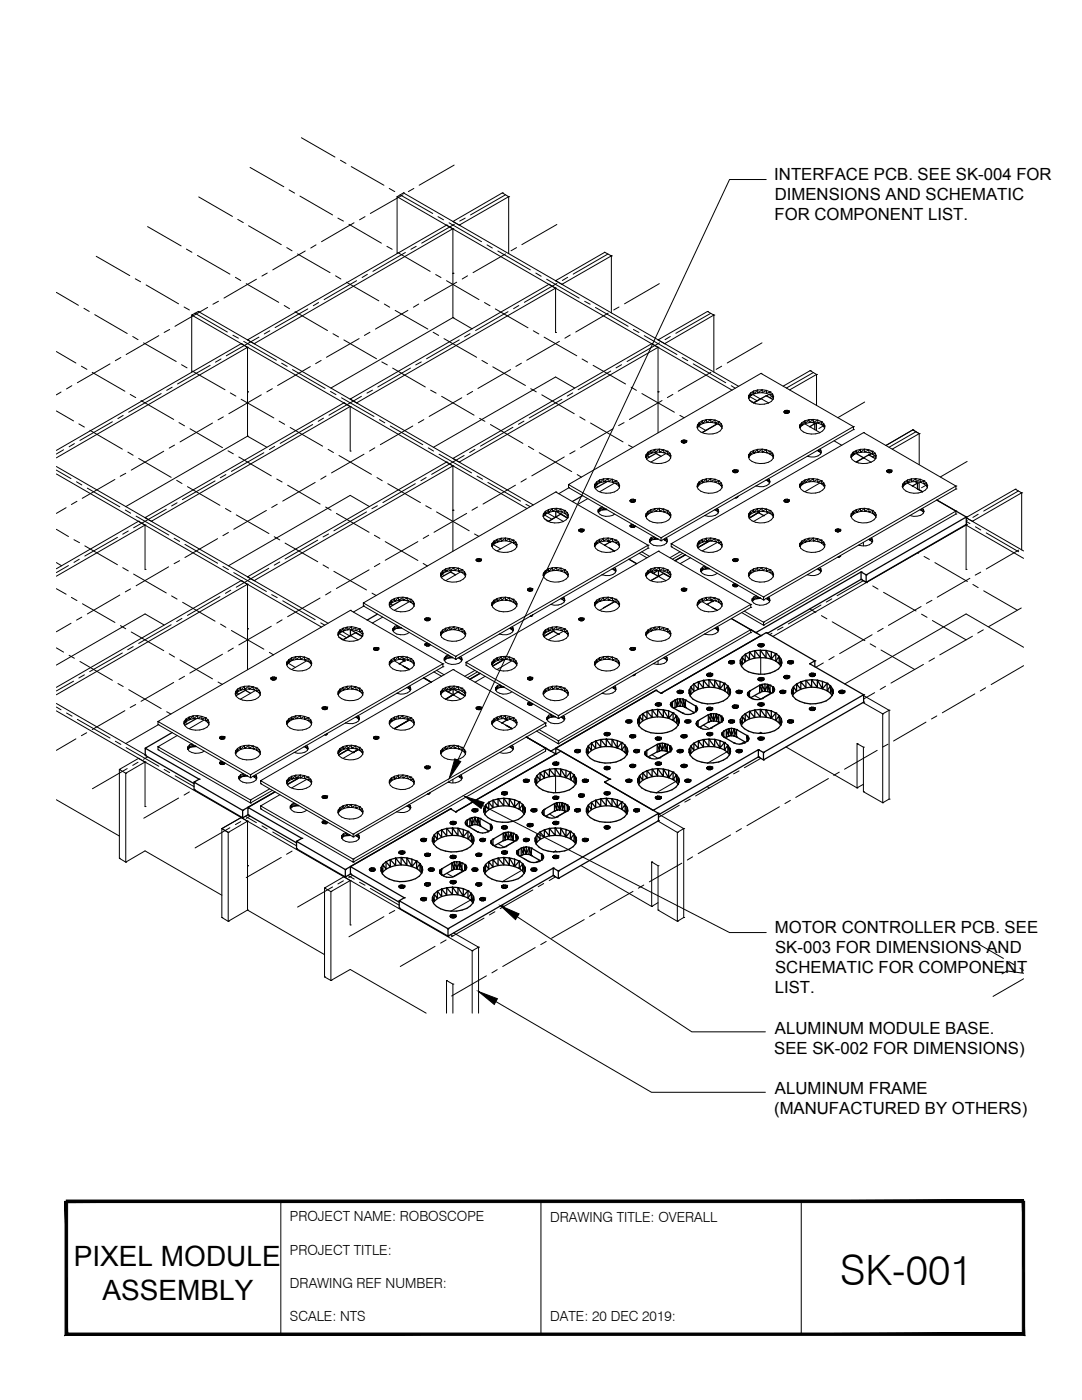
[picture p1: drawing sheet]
<svg xmlns="http://www.w3.org/2000/svg" width="216mm" height="279mm" viewBox="0 0 216 279" stroke-linecap="round" stroke-linejoin="round" font-family="sans-serif">
<defs><g id="words">
<text font-size="8.3" x="167.7" y="256.5">SK-001</text>
<g font-size="5.6">
<text x="14.7" y="252.6">PIXEL MODULE</text>
<text x="20.4" y="259.3">ASSEMBLY</text>
</g>
<g font-size="3.3">
<text x="154.5" y="35.9">INTERFACE PCB. SEE SK-004 FOR</text>
<text x="154.6" y="39.8">DIMENSIONS AND SCHEMATIC</text>
<text x="154.5" y="43.9">FOR COMPONENT LIST.</text>
<text x="154.6" y="186.1">MOTOR CONTROLLER PCB. SEE</text>
<text x="154.7" y="190.1">SK-003 FOR DIMENSIONS AND</text>
<text x="154.7" y="194.2">SCHEMATIC FOR COMPONENT</text>
<text x="154.6" y="198.1">LIST.</text>
<text x="154.6" y="206.3">ALUMINUM MODULE BASE.</text>
<text x="154.5" y="210.4">SEE SK-002 FOR DIMENSIONS)</text>
<text x="154.6" y="218.4">ALUMINUM FRAME</text>
<text x="154.5" y="222.4">(MANUFACTURED BY OTHERS)</text>
</g>
<g font-size="2.8">
<text x="57.9" y="243.8">PROJECT NAME: ROBOSCOPE</text>
<text x="109.8" y="243.9">DRAWING TITLE: OVERALL</text>
<text x="57.9" y="250.4">PROJECT TITLE:</text>
<text x="57.9" y="257">DRAWING REF NUMBER:</text>
<text x="57.9" y="263.7">SCALE: NTS</text>
<text x="109.8" y="263.7">DATE: 20 DEC 2019:</text>
</g>
</g></defs>
<!-- layer: A-ANNO-SCAL-___1 -->
<g fill="none" stroke="#000" stroke-width=".25">
<path d="M152.9 79h.1M152.9 79l-2.5 1.4M152.9 79l1.3 .7M116.3 98.9l-2.1 1.2M121.1 96.2l-2.3 1.3M130.9 90.5h.1M130.9 90.5l-1.9 1M130.9 90.5l1 .6M143.1 84.6l-3 1.7M146.8 99.3l.1 .1M161.6 85.1h.1M162.1 84.3l.5 .3v1.1"/>
<path d="M162.6 84.6h.1M162.6 84.6l-1 .5M170.8 90.5l1.5 .9M172.3 91.4h.1M173.3 90.8h.1M173.3 90.8l-2.5 1.4M173.3 90.8l1.4 .7M182.1 97h.1M182.6 96.1l.5 .3v1.2M183 97.6l1.1 .5M183.1 96.4h.1M183.1 96.4l-1 .6"/>
<path d="M186.9 99.8l5.9 3.4M80.1 119.8l-2.3 1.3M89.9 114.1h.1M89.9 114.1l-1.9 1.1M89.9 114.1l1 .6M110.9 102v1.2M110.9 102l2.4 1.4-1.4-.8M111.9 102.6h.1M111.9 102.6l-2.5 1.5M120.6 108.8h.1M120.9 101.6h.1M121.1 101.7l-1 .1"/>
<path d="M121.2 108l.5 .2M121.6 109.4l1 .6M121.7 108.2h.1M121.7 108.2l-1.1 .6M125.5 111.6l1.5 .9M126.4 105.3h.1M130.3 114.4h.1M131.2 107.5h.1M131.3 107.6l-1 .1M131.3 113.8l-1 .6-.4-.3 1.5 .9M131.4 115h.1M131.4 113.8v1.2"/>
<path d="M131.4 113.8l2.4 1.4-1.4-.8M132.4 114.4h.1M132.4 114.4l-2.5 1.5M136.8 110.7l-2.1 1.2M141.4 113.4l.1 .1M141.5 113.5l-.9 .1M141.5 108l-2.2 1.3M141.7 119.8l.4 .2M146.9 117.1h.1M151.3 102.3h.1M151.3 102.3l-1.8 1.1M151.3 102.3l1 .6"/>
<path d="M151.6 119.3l.1 .1M151.8 119.4l-1 .1M152.3 102.9h.1M167.3 111.2h.1M171.8 114.1l1 .6v1.5M171.8 115.6h.1M171.8 114.1h.1M172.8 114.7l20-11.5v1.5l-20 11.5-1-.6M172.8 116.2h.1M172.8 114.7h.1M192.8 104.7h.1M192.8 103.2h.1"/>
<path d="M49 137.8h.1M49 137.8l-1.9 1M49 137.8l1 .6M69.9 125.7v1.1M70 125.7l2.3 1.3-1.3-.7M71 126.3h.1M71 126.3l-2.6 1.4M75.3 122.6l-2 1.2M79.7 132.5h.1M80 125.2v.1M80.1 125.3l-1 .1M80.2 131.6l.5 .3"/>
<path d="M80.4 132.9l1.3 .7-1.1-.6M80.7 131.9h.1M80.7 131.9l-1 .6M84.5 135.3l1.5 .9M85.5 128.9h.1M88.9 137.8l.5 .3 1-.6v1.2zM89.4 138.1h.1M90.2 131.2h.1M90.4 131.2l-1 .1M90.4 138.7h.1M90.5 137.5l2.3 1.4-1.4-.8M91.4 138.1h.1"/>
<path d="M91.4 138.1l-2.5 1.4 1.5-.8M95.8 134.4l-2 1.2M100.4 137l.1 .1M100.6 137.2h-1M100.6 131.6l-2.3 1.3M105.9 123h.1M110.4 126h.1M110.4 126l-1.9 1M110.4 126l1 .5M111.4 126.5h.1M122.6 120.1l-2.2 1.2M126.4 134.8h.1"/>
<path d="M130.9 137.8h.1M130.9 137.8l-20 11.5M131.9 138.4h.1M134.7 139.7v1.5l-.3 .1M134.7 139.7h.1M134.7 139.7l-.5 .3M135.2 138.1v-.1v.1M135.2 138.1a.52 .52 0 0 1 .7-.3l-.2 .6M135.2 139.5h.5l-.5 1.5v-1.5l-.5 .2 .5 1.3-.5 .2M135.2 138.1l.1 .2M135.3 138.3v-.4v.4M135.3 138.3l.3 .1"/>
<path d="M135.5 138.4l.1-.6v.6M135.6 138.4h.3M135.7 139.5h.6v1.5l.5 .2-.5-1.7 .5 .2v1.5l1.7 1M136 138.4l.1-.5-.2-.1v.6M136.1 137.9h.1M136.1 138.3l-.2 .1M136.3 138.1v-.1l-.2 .3v-.4l.2 .1v.2M136.8 139.7l2 1.2v1.1l.3-.2v-.6l-.3-.3 .2 1M136.8 139.7h.1M138.5 136.5v1.5l-.6-1v1.5l-.4-.8v.7M138.5 136.5l.8-.4v1.5zM138.5 136.5a1.85 1.85 0 0 0-1 2 1.85 1.85 0 0 0 1.6 1.5 6.2 6.2 0 0 0 6-.6l.5-.6 .2-.7-.1-.6v.9"/>
<path d="M139.3 136.1l1.1-.3v1.5zM140.4 135.8l1.1-.1v1.4zM141 134.8v-.2v.2M141 134.8v-.2l.5-.3-.1 .7M141 134.8l.5 .2M141.1 120.6h.1M141.2 134.9v-.5v.5M141.5 135.7h1.1v1.5zM141.9 134.9l.1-.5-.2-.1v.7h-.3v-.7h.3l-.2 .7M142 134.4h.1M142 134.9l-.2 .1M142.1 121.2l1 .6"/>
<path d="M142.1 120h.1M142.1 134.8l-.1-.4v.5l.2-.3v.2M142.1 120l-1 .6M143.7 136l.9 .4-.9 1.1v-1.5l-1.1-.3 1.1 1.8a5.8 5.8 0 0 0-5.8 1l-.2 .3M144.6 136.4v1.5l-.9-.4M144.6 136.4l.6 .5-.6 1 .6 .5v-1.5M144.6 136.4h.1M144.6 137.9h.1M145.2 136.9l.5 .6v1M145.2 136.9l.4 1.8M145.2 138.4l.4 .4M145.4 132.3v-.2v.2"/>
<path d="M145.4 132.3v-.2l.4-.3-.1 .6M145.4 132.3l.2 .1M145.5 132.3l.1-.4v.5M145.6 132.4l.2 .1M145.8 132.5v-.7h.3l-.1 .7M145.8 132.5h.3M146 123.5l5.8 3.3M146.4 131.9h.1M146.5 132.3l-.1-.4v.5l-.3 .1v-.7l.3 .1-.1 .5M146.5 132.3v-.2l-.1 .3M146.9 138.1v-.1v.1M146.9 138.1a.52 .52 0 0 1 .7-.3l-.1 .6"/>
<path d="M146.9 138.1l.4 .3M147.1 138.3v-.4v.4M147.3 138.4v-.6v.6M147.3 138.4h.3M147.9 137.9h.1M148 138.2l.1-.2-.2-.1v.4l-.3 .1v-.6l.3 .1-.1 .5M148.1 138.1v-.1l-.2 .3M149.2 138.7l.1-.5v.6M149.3 138.2l.2 .8M149.3 138.8l.2 .3M149.3 138.2l-.2 .3 .2 .3M149.5 130.1l1.1-.2v1.4z"/>
<path d="M149.5 139.1h.1M149.5 137.9h.1M149.5 137.9v1.2M149.5 139.1l.6 .3M149.5 137.9l-.2 .3M149.8 125.7l1 .6 21-12.2v1.5l-18.7 10.8M150.1 139.4h.1M150.6 129.9l1.1-.1v1.4zM150.8 126.3h.1M151.3 128.8v-.1v.1M151.3 128.8v-.1l.4-.2-.1 .5M151.3 128.8l.4 .3"/>
<path d="M151.4 135.8l.1-.5v.5l.2 .1v-.7l-.1 .7M151.4 129l.1-.5v.5M151.5 135.8l-.2-.3v.2l.2-.4 .5-.1-.1 .7M151.6 138.2l.4-.2-.4-1.2 .4-.2v1.4h.6l-.6-1.4 .6-.1v1.5l.6-1.4v1.4l.5 .2-.5-1.6 .5 .2v1.4l.2 .2M151.6 136.8v1.4l-1.8 1M151.6 138.2h.1M151.6 136.8h.1M151.6 136.8l-2.1 1.1M151.7 129.8h1.2v1.5zM151.7 135.9h.3M151.8 126.8l-19.9 11.6-1-.6-21 12.1-4.9-2.8 5.9 3.4M151.8 126.8h.1"/>
<path d="M152.1 139.4h.1M152.2 129l.1-.5h-.3v.6h-.3v-.6h.3l-.1 .6M152.3 135.3h.1M152.3 128.5h.1M152.3 129l-.3 .1M152.4 135.7l-.1-.4v.5l-.3 .1v-.7l.3 .1-.1 .5M152.4 135.7v-.2l-.1 .3M152.4 128.8v-.1l-.1 .3v-.5l.1 .2v.2M152.6 138h.6M152.6 136.5l.6 .1M152.9 126.3h.1M153.7 136.8l.5 .2v1.2l.3-.3v-.6l-.3-.3 .1 1.1"/>
<path d="M153.7 138.2h.1M153.7 136.8h.1M153.9 130.1v1.4l-1-1.7 1.9 .6M153.9 131.5l.9-1.1v1.5M154.2 138.2l-2.1 1.2a2.54 2.54 0 0 1-2 0M154.2 137h.1M154.2 138.2h.1M154.5 137.9v-.6l.1 .3-.1 .3M154.8 130.4l.7 .6-.7 .9 .7 .6v-1.5M154.8 131.9a6.6 6.6 0 0 0-6.1 .2l-.8 .8M154.8 130.4h.1M154.8 131.9h.1"/>
<path d="M155.5 131l.4 .6v1M155.5 131l.4 1.8M155.5 132.5l.3 .4M155.6 138.1v-.1v.1M155.8 138.3v-.4v.4M155.8 138.3l-.2-.2 .2-.2 .6-.1-.2 .6M155.8 138.3l.3 .1M155.9 132.5v-.9a1.9 1.9 0 0 1-1.3 2.4 6.4 6.4 0 0 1-6.1-.4 1.74 1.74 0 0 1 .2-3l.8-.5v1.5l-.8-1v1.5l-.6-1v1.5l-.4-.8v.7M155.9 138.4l.2-.6v.6M156.1 138.4h.3M156.4 135.2v-.2v.2M156.5 135.3l.1-.4v.5"/>
<path d="M156.6 135.4l-.2-.2a.52 .52 0 0 1 .7-.4l-.1 .6M156.6 135.4h.2M156.6 137.9h.1M156.7 135.4l.1-.6v.6M156.7 138.2l-.1-.3v.4l-.2 .1v-.6l.2 .1-.1 .5M156.7 138.1v-.1l-.1 .3M156.8 135.4h.3M157.2 132.3v-.2v.2M157.2 132.3v-.2a.77 .77 0 0 1 .9-.2v.5M157.2 132.3l.4 .2M157.3 132.3v-.4v.5M157.4 134.9h.1"/>
<path d="M157.5 132.4l.1-.6v.7M157.5 135.2l.1-.2-.2-.1v.5h-.3v-.6l.3 .1-.1 .5M157.6 135.2v-.2l-.2 .4M157.6 132.5h.3M157.8 132.5l.1-.7v.7M158 138.4v-.7l.3 .8v-1.5l.6 1v-1.5l.9 1.1v-1.5l1 1.2v-1.5a3.5 3.5 0 0 0-2.8 1.9 2.1 2.1 0 0 0 1.6 2.3 6.1 6.1 0 0 0 6-.6l.5-.6 .2-.7-.2-.6 .1 .9M158.1 131.9h.1M158.1 132.4l-.2 .1M158.3 132.3l-.2-.4v.5l.2-.3v.2M160.8 135.8l1.2-.1v1.4zM161.5 134.8v-.2v.2M161.6 132.5h.1"/>
<path d="M161.6 132.5l10.7 6.2M161.7 134.9v-.5v.5M161.8 135l.2-.7v.7h.2v-.7l-.1 .7M162 135.7h1.1v1.5zM162.4 134.9l.1-.5v.5l.1-.3a.61 .61 0 0 0-.6-.3 .61 .61 0 0 0-.5 .5l.5 .2M162.5 134.4h.1M162.5 134.9l-.3 .1M162.6 133.1v-1.2l-9.7-5.6-21 12.1M162.6 131.9h.1M162.6 131.9l-1 .6M163.1 135.7l1 .3v1.5zM164.1 137.5l.9-1.1v1.5"/>
<path d="M164.1 136l.9 .4M165 136.4l.7 .5-.7 1 .7 .5v-1.5M165 137.9a6 6 0 0 0-6.7 .6l-.2 .3M165 136.4h.1M165 137.9h.1M165.7 136.9l.4 .6v1M165.7 136.9l.4 1.8M165.7 138.4l.3 .4M167.4 138.1v-.1v.1M167.5 138.3l.1-.4v.4M167.7 138.4l.1-.6v.6M167.8 138.4h.3"/>
<path d="M168 138.4l.1-.6v.6M168.3 138.4l.1-.5a.66 .66 0 0 0-1 .2l.4 .3M168.4 137.9h.1M168.5 138.2l.1-.2-.2-.1v.4l-.3 .1M168.6 138.1v-.1l-.2 .3M172.3 138.7h.1M29 150.8h.1M29 149.3h.1M34.4 146.2l-5.4 3.1M38.7 156.1l9.7 5.6v1.5l-9.7-5.6zM38.7 157.6h.1M38.7 156.1h.1"/>
<path d="M39 148.9h.1M39.1 149l-.9 .1M39.1 143.4l-2.2 1.4M39.7 155.5l-10.7-6.2v1.5l9.7 5.6M39.7 155.5h.1M39.7 155.5l-1 .6M44.5 152.5h.1M49.3 154.8h.1M49.4 154.9l-1 .1M54.8 158l-6.4 3.7M59.6 155.3l-2.3 1.3M65 146.7h.1"/>
<path d="M69.4 149.6h.1M69.4 149.6l-1.8 1.1M69.4 149.6l1.1 .6M70.5 150.2h.1M71.4 149.6l-.9 .6M75.1 147.5h-.1M81.6 143.7l-2.9 1.7M85.4 158.5h.1M98.4 159.7l1-.3v1.5zM99.4 159.4l1.1-.1v1.5zM100.1 158.4v-.2v.2M100.1 158.4v-.2l.4-.2-.1 .6"/>
<path d="M100.1 158.4l.4 .2M100.1 144.3h.1M100.2 158.5v-.4v.5M100.5 159.3l1.1 .1v1.5zM100.7 143.4l.5 .3M100.9 144.7l1.3 .7-1.1-.6M101 158.6l.1-.5-.3-.1v.6h-.3v-.6h.3l-.1 .6M101.1 158.1l.1 .1-.1 .4zM101.1 158.1h.1M101.1 158.6h-.3M101.2 143.7h.1M101.2 143.7l-1.1 .6"/>
<path d="M101.2 158.2v.2M102.7 159.6l.9 .4-.9 1.1v-1.5l-1.1-.2 1.1 1.7a6.1 6.1 0 0 0-5.8 1.1l-.2 .3M104.5 155.9v-.2v.2M104.5 155.9l.1-.3 .2-.1v.6M104.5 155.9l.1 .2M104.5 156l.1-.4v.5M104.6 156.1h.2M104.8 156.1v-.6h.3l-.1 .6M104.8 156.1h.3M105.4 155.6h.1M105.6 155.9l-.2-.3v.5h-.3v-.6l.3 .1-.1 .5M105.6 155.9v-.2l-.2 .4"/>
<path d="M105.9 140.7h.1M108.6 153.8l1-.3v1.5zM109.6 153.5l1.2-.1v1.5zM109.9 149.9h.1M110.3 152.5v-.2v.2M110.3 152.5l.2-.3 .2-.1-.1 .6M110.3 152.5l.4 .2M110.4 159.4l.1-.4v.4l.2 .1v-.6l-.1 .6M110.4 152.6l.1-.4v.4M110.5 159.4l-.2-.1 .2-.3 .5-.1-.1 .6M110.7 143h.1M110.7 159.5h.3"/>
<path d="M110.8 153.4l1.1 .1v1.5zM110.9 143.1h-1M110.9 150.5l-20 11.5-1-.6M110.9 150.5h.1M110.9 150.5v-1.2l10.8 6.2M110.9 149.3h.1M111.2 152.7l.1-.5-.3-.1v.6h-.3v-.6h.3l-.1 .6M111.3 152.2l.1 .1-.1 .3zM111.3 159h.1M111.3 152.2h.1M111.3 152.6l-.3 .1M111.4 159.3l-.1-.3v.4l-.3 .1v-.6l.3 .1-.1 .5"/>
<path d="M111.4 159.3v-.2l-.1 .3M111.4 152.3v.2M111.9 149.9h.1M112.9 153.7v1.5l-1-1.7 1.9 .6M112.9 155.2l.9-1.1v1.5M113.8 154.1l.7 .5-.7 1 .7 .5v-1.5M113.8 155.6a6 6 0 0 0-6.7 .7l-.1 .3M113.8 154.1h.1M113.8 155.6h.1M114.5 154.6l.4 .7v1M114.5 154.6l.4 1.8M114.5 156.1l.3 .5"/>
<path d="M114.7 150v-.2v.2M114.8 150.1v-.4v.4M115 156.1l-.1-.8a1.86 1.86 0 0 1-1.2 2.3 6 6 0 0 1-6.7-.9 1.71 1.71 0 0 1 .8-2.5l.8-.4v1.5l-.8-1.1v1.5l-.7-.9v1.5l-.3-.9v.7M115 150.2l.1-.6v.6h.3M115.1 150.2l-.4-.2v-.2l.7-.2-.1 .6M115.5 158.8v-.1v.1M115.6 159v-.5v.5M115.6 159l-.1-.2 .1-.3 .5-.1-.1 .7M115.6 159l.3 .1M115.6 149.7h.1M115.8 159.1l.1-.7v.7M115.8 150v-.2l-.2-.1v.4l-.2 .1v-.6l.2 .1v.5"/>
<path d="M115.8 150v-.2l-.2 .3M115.9 159.1h.2M116.2 155.9v-.2v.2M116.2 155.9v-.2a.81 .81 0 0 1 1-.1l-.1 .5M116.2 155.9l.4 .2M116.3 156l.1-.4v.5M116.4 158.5h.1M116.5 156.1l.1-.6v.6M116.6 158.9l-.2-.4v.5l-.3 .1v-.7l.3 .1-.1 .5M116.6 158.8v-.1l-.2 .3M116.6 156.1h.4M116.8 156.1l.2-.6v.6"/>
<path d="M117.2 155.6h.1M117.2 156.1h-.2M117.3 155.9v-.2l-.1 .4v-.5l.1 .3M118 148.3v1.5l-.6-.9v1.4l-.4-.8v.7M118 148.3l.9-.4v1.5zM118 148.3a1.74 1.74 0 0 0-.2 3.1 6.3 6.3 0 0 0 6.8-.2l.5-.6M118.9 147.9l1-.3v1.5zM119.9 159.4l1.1-.1v1.5zM119.9 147.6l1.1-.1v1.5zM120.6 158.4v-.2v.2M120.6 146.6v-.2v.2M120.6 146.6l.1-.3 .3-.1-.1 .6"/>
<path d="M120.6 146.6l.4 .2M120.6 156.1h.1M120.6 156.1l9.7 5.6 21-12.1v1.5l-19.9 11.5M120.6 156.1l10.8 6.2M120.7 158.5v-.4v.5M120.7 153.5v-.5v.5l.3 .1M120.7 146.7v-.4v.4M120.7 153.5l-.1-.1 .1-.4h.6l-.2 .6M120.9 158.6l.1-.6v.6h.3v-.6l-.2 .6M120.9 153.6l.1-.6v.6h.3M121 159.3l1.1 .1v1.5zM121 147.5h1.1v1.5z"/>
<path d="M121.4 146.8l.1-.5-.2-.1v.6h-.3v-.6h.3l-.2 .6M121.5 158.6v-.5l-.1 .5M121.5 158.1h.1M121.5 153h.1M121.5 146.3h.1M121.5 158.6h-.2M121.5 146.7l-.2 .1M121.7 158.4v-.2l-.2 .4M121.7 155.5l-9.8-5.6-21 12.1M121.7 155.5h.1M121.7 153.4l-.2-.4v.5l-.2 .1v-.6h.2l-.1 .6M121.7 155.5l-1.1 .6"/>
<path d="M121.7 158.4v-.2a.62 .62 0 0 0-.6-.2 .62 .62 0 0 0-.5 .4l.4 .2M121.7 153.4v-.2l-.2 .3M121.7 146.6v-.2l-.2 .3v-.4l.2 .1v.2M122.1 159.4l1.1 .2v1.5zM123.2 147.8l.9 .4-.9 1.1v-1.5l-1.1-.3 1.1 1.8a5.8 5.8 0 0 0-5.8 1l-.2 .3M123.2 159.6l.9 .4M124.1 148.2v1.5l-.9-.4M124.1 148.2l.6 .5-.6 1 .6 .5v-1.5M124.1 148.2h.1M124.1 149.7h.1M124.7 148.7l.5 .6v1.1M124.7 148.7l.4 1.9"/>
<path d="M124.7 150.2l.4 .4M124.9 144.1v-.2v.2M124.9 144.1v-.2l.4-.2v.6M124.9 155.9v-.2v.2M124.9 144.1l.2 .1M125 144.2l.1-.5v.5M125 156l.1-.4v.5M125.1 144.2l.2 .1M125.2 150.2v-.9l.1 .7-.2 .6M125.3 156.1v-.6l-.4 .2 .2 .4h.2M125.3 144.3v-.6h.3l-.1 .6M125.3 144.3h.3"/>
<path d="M125.7 147v-.1v.1M125.7 147v-.1l.4-.3-.1 .6M125.7 152.9v-.1v.1M125.7 152.9a.52 .52 0 0 1 .7-.4l-.1 .7M125.7 152.9l.4 .3M125.7 147l.4 .2M125.8 147.1v-.4v.5M125.8 153v-.4v.5M125.8 156.1l.1-.5-.3-.1v.6h-.3v-.6h.3l-.1 .6M125.9 143.7h.1M125.9 155.6h.1M126 153.1l.1-.6v.7"/>
<path d="M126 144.1l-.1-.4v.5l-.3 .1v-.6h.3l-.1 .5M126 155.9l.1-.2-.2-.1v.5h-.3M126.1 144.1v-.2l-.2 .3M126.1 155.9v-.2l-.2 .4M126.1 147.2v-.6h.3l-.1 .6M126.1 153.2h.3M126.5 150v-.2v.2M126.6 147.2v-.5l-.2-.1v.6M126.6 150.1v-.4v.4M126.6 147.2h-.5M126.6 146.7h.1M126.6 152.6h.1"/>
<path d="M126.8 147l-.2-.3v.5l.2-.3v.1M126.8 150.2l.1-.6v.6M126.8 153v-.2l-.2-.2v.5l-.2 .1v-.7l.2 .1v.5M126.8 152.9v-.1l-.2 .3M126.9 150.2l-.4-.2v-.2l.7-.2-.2 .6M126.9 150.2h.3M127.5 150.1l.1-.1-.1-.3v.4l-.3 .1v-.6l.3 .1-.2 .5M127.5 149.7h.1M127.6 149.8v.2M128.3 154.2v1.5l-.7-.9v1.5l-.3-.9v.7M128.3 154.2a1.7 1.7 0 0 0-.3 3 6.1 6.1 0 0 0 6.9-.1l.4-.6 .2-.6-.1-.6 .1 .8M128.7 150.6l.1-.6v.7"/>
<path d="M128.8 150l.2 .8M128.8 150.7l.3 .2M128.8 150l-.2 .3 .2 .4M129.1 150.9h.1M129.1 149.7h.1M129.1 149.7v1.2M129.1 150.9l.5 .3M129.1 149.7l-.3 .3M129.1 153.8v1.5l-.8-1.1M129.1 153.8l1-.3v1.5zM129.1 142l1-.3v1.5zM129.1 153.8l-.8 .4"/>
<path d="M129.6 151.2h.1M130.1 153.5l1.1-.1v1.5zM130.1 141.7l1.1-.1v1.5zM130.8 152.5v-.2v.2M130.8 152.5v-.2l.4-.2-.1 .6M130.8 152.5l.4 .2M130.9 152.6l.1-.4v.4M130.9 140.8l.1-.5v.5M130.9 159.4l.1-.4v.4M131.1 140.9l.1-.6-.4 .2v.2v-.2v.2l.4 .2M131.1 150l.5-.1-.5-1.3 .5-.2v1.5l.6-.1-.6-1.4 .6-.1v1.5l.5-1.4v1.5l.5 .1-.5-1.6 .5 .2v1.4l.2 .2M131.1 148.6v1.4l-1.8 1.1"/>
<path d="M131.1 147.7l.1-.6v.6l-.2-.1v-.4v.4l-.2-.3v.2a.52 .52 0 0 1 .7-.4l-.1 .6M131.1 159.5l.1-.6v.6M131.1 150h.1M131.1 148.6h.1M131.1 148.6l-2 1.1M131.2 153.4l1.2 .1v1.5zM131.2 141.6l1.2 .1v1.4zM131.2 147.7h.3M131.6 151.2h.1M131.7 152.7l.1-.5-.3-.1v.6h-.3v-.6h.3l-.1 .6M131.7 140.9l.1-.6h-.3v.6h-.3v-.6h.3l-.1 .6M131.7 159.5l.1-.5-.3-.1v.6"/>
<path d="M131.8 159.4a.64 .64 0 0 1-1-.3v.2a.52 .52 0 0 1 .7-.4l-.1 .6M131.8 152.2h.1M131.8 140.3h.1M131.8 147.2h.1M131.8 159h.1M131.8 152.6l-.3 .1M131.8 140.8l-.3 .1M131.9 152.5l-.1-.3v.4l.1-.3v.2M131.9 140.7l-.1-.4v.5l.1-.3v.2M131.9 147.5v-.2l-.1-.1v.4l-.3 .1v-.6l.3 .1-.1 .4M131.9 147.5v-.2l-.1 .3M131.9 159.3v-.2l-.1 .3v-.4l.1 .1v.2"/>
<path d="M132.2 149.8l.5 .1M132.2 148.3l.5 .1M133.2 148.6l.5 .3v1.1l.3-.2v-.7l-.3-.2 .1 1M133.2 150h.1M133.2 148.6h.1M133.4 153.7l.9 .4-.9 1.1v-1.5l-1-.2 1 1.7a5.8 5.8 0 0 0-5.8 1.1l-.1 .3M133.4 141.9l.9 .4-.9 1.1v-1.5l-1-.2 1 1.7a6.1 6.1 0 0 0-5.8 1l-.1 .4M133.7 150l-2.1 1.2a2.24 2.24 0 0 1-2 0M133.7 148.9h.1M133.7 150h.1M133.9 140.9v-.6l.2 .8M134 149.7v-.6l.1 .4-.1 .3"/>
<path d="M134.2 140l-.4 .6 .4 .6M134.2 140h.1M134.2 141.2h.1M134.2 140v1.2M134.2 141.2l2.1 1.1M134.3 154.1v1.5l-.9-.4M134.3 154.1l.7 .5-.7 1 .7 .5v-1.5M134.3 142.3v1.5l-.9-.4M134.3 142.3l.7 .5-.7 1 .7 .5v-1.5M134.3 154.1h.1M134.3 155.6h.1M134.3 142.3h.1"/>
<path d="M134.3 143.8h.1M134.7 141.2h.1M135 154.6l.4 .7v1M135 142.8l.4 .6v1.1M135 154.6l.4 1.8M135 156.1l.3 .5M135 142.8l.4 1.8M135 144.3l.3 .5M135.2 150v-.2v.2M135.3 150.1v-.4v.4M135.3 150.1l-.1-.3 .7-.2-.2 .6M135.3 150.1l.3 .1"/>
<path d="M135.5 150.2l.1-.6v.6M135.5 144.3l-.1-.9a1.96 1.96 0 0 1-1.3 2.4 6.5 6.5 0 0 1-6.1-.4 1.69 1.69 0 0 1-.8-1.5 1.69 1.69 0 0 1 1.1-1.5l.8-.4v1.4l-.8-1v1.5l-.7-1v1.5l-.3-.8v.7M135.6 150.2h.3M135.7 140.9l.6 .1-.6-1.5v1.4l-.5 .1M135.9 147v-.1v.1M135.9 152.9v-.1v.1M135.9 152.9v-.1l.4-.3v.6M135.9 152.9l.4 .3M136 147.1l.1-.4v.5M136 153l.1-.4v.5M136.1 147.2l-.2-.3 .2-.2 .5-.1-.1 .6M136.1 147.2h.2"/>
<path d="M136.1 149.7h.1M136.3 150v-.2l-.2-.1v.4l-.2 .1v-.6l.2 .1-.1 .5M136.3 147.2v-.6v.6M136.3 142.3a2.16 2.16 0 0 0 2 0M136.3 142.3h.1M136.3 150v-.2l-.2 .3M136.3 153.2v-.7h.3l-.1 .7M136.3 147.2h.3M136.7 144.1v-.2v.2M136.7 144.1l.1-.4h.3l-.1 .6M136.7 155.9v-.2v.2M136.7 155.9a.52 .52 0 0 1 .7-.4l-.1 .6"/>
<path d="M136.7 144.1l.4 .2M136.7 155.9l.4 .2M136.8 141.2h.1M136.8 144.2v-.5v.5M136.8 156v-.4v.5M136.8 153.1l.1-.5-.3-.1v.7M136.9 153.1l-.6 .1M136.9 146.7h.1M136.9 152.6h.1M137 156.1l.1-.6v.6M137 147l-.1-.3v.5h-.3v-.6l.3 .1-.1 .5M137.1 147v-.1l-.2 .3"/>
<path d="M137.1 152.9v-.1l-.2 .3v-.5l.2 .2-.1 .2M137.1 144.3v-.6h.3l-.1 .6M137.1 156.1h.3M137.1 144.3h.3M137.5 150.2v-.7l.4 .8v-1.4l.6 .9v-1.5l.8 1.1v-1.5l1.1 1.2v-1.5a3.3 3.3 0 0 0-2.9 1.9 2.08 2.08 0 0 0 1.6 2.3 6.5 6.5 0 0 0 6-.6l.5-.6M137.6 156.1l.1-.5-.3-.1v.6M137.7 143.7h.1M137.7 155.6h.1M137.7 156.1h-.3M137.8 144.1l-.1-.4v.5l-.3 .1v-.6h.3l-.1 .5M137.8 144.1v-.2l-.1 .3M137.8 155.9v-.2l-.1 .4v-.5l.1 .1v.2"/>
<path d="M138.3 142.3h.1M138.8 140.9h.1M138.8 142h.1M138.8 142l-.5 .3M139 144.7v-.6v.7M139 144.1l.2 .8M139 144.8l.3 .2M139 144.1l-.1 .3 .1 .4M139.1 141.2l.1 .3-.1 .3M139.3 145h.1M139.3 143.8h.1M139.3 143.8v1.2"/>
<path d="M139.3 143.8l-.3 .3M139.3 145l.5 .3M139.8 145.3h.1M140.4 147.6l1.1-.1v1.5zM141 141.6v-.2v.2M141 141.6l.2-.4h.6l-.2 .6M141 146.6v-.2v.2M141 146.6v-.2l.5-.2-.1 .6M141 146.6l.5 .2M141 141.6l.2 .1M141.2 153.5v-.5v.5M141.2 141.7v-.5v.5l.3 .1v-.6l-.1 .5"/>
<path d="M141.2 146.7v-.4v.4M141.2 153.5l-.2-.1 .2-.4h.6l-.2 .6M141.2 153.5l.3 .1M141.3 144.1l.5-.2-.5-1.3 .5-.1v1.4h.6l-.6-1.4 .6-.1v1.5l.5-1.4v1.4l.5 .2-.5-1.6 .5 .1v1.5l.3 .2M141.3 142.6v1.5l-1.7 1.1M141.3 144.1h.1M141.3 142.6h.1M141.3 142.6l-2 1.2M141.4 153.6l.1-.6v.6M141.5 147.5h1.1v1.5zM141.5 153.6h.3M141.5 141.8h.3"/>
<path d="M141.9 145.3h.1M141.9 153.6l.1-.6h-.2v.6M141.9 146.8l.1-.5-.2-.1v.6h-.3v-.6h.3l-.2 .6M142 153h.1M142 146.3h.1M142 141.2h.1M142 153.5l-.2 .1M142 146.7l-.2 .1M142.1 153.4l-.1-.4v.5l.2-.3v.2M142.1 141.6l.1-.2-.2-.2v.5l-.2 .1v-.6h.2l-.1 .5M142.2 141.6v-.2l-.2 .3M142.2 146.6v-.2l-.2 .3v-.4l.2 .1-.1 .2"/>
<path d="M142.4 143.9h.5M142.4 142.4l.5 .1M143.4 142.6l.5 .3v1.2l.3-.2v-.7l-.3-.3 .2 1.1M143.4 144.1h.1M143.4 142.6h.1M143.7 147.8l.9 .4-.9 1.1v-1.5l-1.1-.3 1.1 1.8a5.8 5.8 0 0 0-5.8 1l-.2 .3M143.9 144.1l-2 1.2a2.24 2.24 0 0 1-2.1 0M143.9 142.9h.1M143.9 144.1h.1M144.1 146.7v-.5v.6M144.1 146.2l-.1 .3 .4 .6M144.1 146.2l.2 .8"/>
<path d="M144.3 143.8l-.1-.6 .1 .3-.1 .4M144.4 145.9h.1M144.4 147.1h.1M144.4 145.9v1.2M144.4 147.1l2.1 1.2M144.4 145.9l-.3 .3M144.6 148.2v1.5l-.9-.4M144.6 148.2l.6 .5-.6 1 .6 .5v-1.5M144.6 148.2h.1M144.6 149.7h.1M144.9 145.6v1.5l-.2 .1M144.9 147.1h.1"/>
<path d="M144.9 145.6h.1M144.9 145.6l-.5 .3M145.2 148.7l.5 .6v1.1M145.2 148.7l.4 1.9M145.2 150.2l.4 .4M145.4 144.1v-.2v.2M145.5 144.2l.1-.5v.5M145.6 144.2l-.2-.1 .2-.4h.5l-.1 .6M145.6 144.2l.2 .1M145.7 150.2v-.9l.1 .7-.2 .6M145.7 144.3l.1-.6v.6M145.8 144.3h.3"/>
<path d="M146 145.3l.5 .1-.5 1.4v-1.5l-.6 .1 .6 1.4-.6 .1v-1.5l-.5 .2 .5 1.3-.5 .2M146 146.8l.5 .1v-1.5l.5 1.7-.5-.2M146.2 141.1v-.2v.2M146.3 141.2v-.4v.5M146.3 144.2l.1-.5h-.3v.6M146.3 141.3l-.1-.4 .1-.1 .6-.1-.1 .7M146.3 141.3l.3 .1M146.4 143.7h.1M146.4 144.2l-.3 .1M146.5 141.3l.1-.6v.7M146.5 148.3a2.24 2.24 0 0 0 2 0M146.5 148.3h.1"/>
<path d="M146.5 145.4l.5 .2v1.5l1.8 1M146.5 144.1l-.1-.4v.5l.1-.3v.2M146.6 141.4h.3M146.9 150v-.2v.2M146.9 150v-.2l.4-.2v.6M146.9 150l.4 .2M147 145.6l2 1.2v1.2l.3-.3v-.6l-.3-.3 .2 1M147 147.1h.1M147 145.6h.1M147.1 150.1v-.4v.4M147.1 140.8h.1M147.3 141.2v-.3l-.2-.1v.5l-.2 .1v-.7l.2 .1v.5"/>
<path d="M147.3 141.1v-.2l-.2 .4M147.3 150.2v-.6h.3l-.1 .6M147.3 150.2h.3M147.9 149.7h.1M148 150l.1-.2-.2-.1v.4l-.3 .1v-.6l.3 .1-.1 .5M148.1 150v-.2l-.2 .3M148.5 148.3h.1M148.7 142.4v1.5l-.6-1v1.5l-.4-.8v.7M148.7 142.4l.8-.4 1.1-.3v1.5l-1.1-1.2v1.4zM148.7 142.4a1.68 1.68 0 0 0-1 1.5 1.68 1.68 0 0 0 .8 1.5 6.3 6.3 0 0 0 6.8-.1l.5-.6 .2-.6-.1-.7v.9M149 146.8h.1M149 148h.1"/>
<path d="M149 148l-.5 .3M149.4 147.6l-.1-.5 .2 .3-.2 .3M150.6 141.7l1.1-.1v1.5zM151.3 140.7v-.2v.2M151.3 140.7v-.2l.4-.2-.1 .6M151.3 147.5v-.2v.2M151.3 147.5a.52 .52 0 0 1 .7-.4l-.1 .6M151.3 140.7l.4 .2M151.3 147.5l.2 .1M151.3 149.6l1 .6v1.5M151.3 151.1h.1M151.3 149.6h.1"/>
<path d="M151.4 140.8l.1-.5v.5M151.4 147.6l.1-.4v.4M151.5 147.6l.2 .1M151.6 147.7l.1-.6v.6M151.7 141.6l1.2 .1v1.4zM152.2 140.9l.1-.6h-.3v.6h-.3v-.6h.3l-.1 .6M152.2 147.6l.1-.4-.3-.1v.6M152.3 147.6l-.6 .1M152.3 140.3h.1M152.3 147.2h.1M152.3 140.8l-.3 .1M152.3 150.2l20-11.5v1.4l-20 11.6-1-.6"/>
<path d="M152.3 151.7h.1M152.3 150.2h.1M152.4 140.7l-.1-.4v.5l.1-.3v.2M152.4 147.5v-.2l-.1 .3v-.4l.1 .1v.2M153.9 141.9l.9 .4-.9 1.1v-1.5l-1-.2 1 1.7a6.8 6.8 0 0 0-5.2 .5l-.8 .9M154.8 142.3v1.5l-.9-.4M154.8 142.3l.7 .5-.7 1 .7 .5v-1.5M154.8 142.3h.1M154.8 143.8h.1M155.5 142.8l.4 .6v1.1M155.5 142.8l.4 1.8M155.5 144.3l.3 .5"/>
<path d="M157.2 144.1v-.2v.2M157.2 144.1l.1-.4h.6l-.1 .6M157.2 144.1l.4 .2M157.3 144.2v-.5v.5M157.5 144.3l.1-.6v.6M157.6 144.3h.3M158.1 144.2v-.5h-.2v.6M158.1 143.7h.1M158.1 144.2l-.2 .1M158.3 144.1l-.2-.4v.5l.2-.3v.2M161.7 141.7v-.5v.5M161.8 141.7l.2-.5v.6"/>
<path d="M162 141.8l-.5-.2v-.2v.2l.2-.4h.5l-.1 .6M162 141.8h.2M162.4 141.7l.1-.5h-.3v.6M162.5 141.2l.1 .2-.1 .3zM162.5 141.2h.1M162.5 141.7l-.3 .1M162.6 141.4v.2M172.3 140.1h.1M48.4 163.2h.1M48.4 161.7h.1M49.5 162.6h.1M49.5 161.1h.1"/>
<path d="M49.5 162.6l-1.1 .6M59.2 167.9l9.7 5.6v1.5l-9.7-5.6zM59.2 169.4h.1M59.2 167.9h.1M59.5 160.7v.1M59.6 160.8l-.9 .1M60.2 167.3l-10.7-6.2v1.5l9.7 5.6M60.2 167.3h.1M60.2 167.3l-1 .6M65 164.4h.1M68.9 175h.1M68.9 173.5h.1"/>
<path d="M69.7 166.6l.1 .1M69.9 166.7l-1 .1M69.9 172.9v1.5l9.8 5.7M69.9 174.4h.1M69.9 172.9h.1M69.9 174.4l-1 .6M73.7 173.6v-.1v.1M73.9 173.8v-.5v.5M74 173.8l.2-.6v.7h.3M74.2 173.9l-.3-.1-.2-.3 .2-.2 .6-.1-.2 .7M74.6 173.8l.1-.5-.2-.1v.7l.2-.1v-.5l.1 .2-.1 .3M74.7 173.3h.1"/>
<path d="M77 172v1.5l-.6-1v1.5l-.3-.9v.8M77 172l.9-.5v1.5zM77 172a1.68 1.68 0 0 0-1 1.4 1.68 1.68 0 0 0 .9 1.6 6 6 0 0 0 6.8-.1l.4-.6 .3-.7-.2-.6 .1 .8M77.9 171.5l1-.2v1.4zM78.9 171.3l1.1-.2v1.5zM79.6 170.2v-.1v.1M79.6 170.2v-.1l.4-.3-.1 .6M79.6 170.2l.4 .2M79.7 179.8h.1M79.7 177.1l.1-.4v.5l.2 .1M79.7 170.3l.1-.4v.5M79.8 177.2l-.2-.4v.2a.52 .52 0 0 1 .7-.4l-.1 .7"/>
<path d="M79.9 177.2l.1-.6v.7h.3M80 171.1l1.2 .1v1.5zM80.5 170.4l.1-.5-.3-.1v.6h-.3v-.6h.3l-.1 .6M80.6 176.7h.1M80.6 169.9h.1M80.6 170.4h-.3M80.7 179.2h.1M80.7 179.2l-1 .6M80.7 177.1l.1-.3-.2-.1v.5l-.3 .1v-.7l.3 .1-.1 .5M80.7 170.2l-.1-.3v.5l.2-.3v.1M80.8 177v-.2l-.2 .4M82.2 171.5l.9 .3-.9 1.1v-1.4l-1-.3 1 1.7a5.8 5.8 0 0 0-5.8 1.1l-.1 .3"/>
<path d="M83.1 171.8v1.5l-.9-.4M83.1 171.8l.7 .6-.7 .9 .7 .5v-1.4M83.1 171.8h.1M83.1 173.3h.1M83.8 172.4l.4 .6v1M83.8 172.4l.4 1.8M83.8 173.8l.3 .5M84 167.7v-.2v.2M84 167.7l.1-.3 .3-.1-.1 .6M84 179.5v-.1v.1M84 167.7l.1 .2M84.1 167.8v-.4v.5"/>
<path d="M84.1 179.6v-.4v.5M84.1 167.9l.3 .1M84.3 179.8l.1-.7-.4 .3 .1 .3 .3 .1M84.4 168v-.7h.3l-.1 .7M84.4 168h.3M84.7 170.7v-.2v.2M84.7 170.7v-.2l.5-.2-.2 .6M84.7 176.6v-.2v.2M84.7 176.6l.2-.4h.6l-.2 .6M84.7 176.6l.5 .2M84.7 170.7l.5 .2M84.9 170.8v-.4v.4"/>
<path d="M84.9 176.7v-.5v.5M84.9 179.7v-.5l-.2-.1v.7h-.3v-.7h.3l-.1 .7M84.9 179.7l.2-.2-.2-.3v.5l-.2 .1M84.9 167.4h.1M84.9 179.2h.1M85 176.8l.2-.6v.6M85.1 167.7l-.2-.3v.5l-.2 .1v-.7l.2 .1v.5M85.1 167.7v-.2l-.2 .4M85.1 179.4v.1M85.2 170.9v-.6h.3l-.2 .6M85.2 176.8h.3M85.5 173.6v-.1v.1"/>
<path d="M85.6 170.9l.1-.5-.2-.1v.6M85.6 173.8l.1-.5v.5M85.7 176.7l.1-.1-.1-.4v.5l-.2 .1v-.6h.2l-.1 .6M85.7 170.8l-.5 .1M85.7 170.4h.1M85.7 176.2h.1M85.8 173.8l.1-.6v.7M85.8 170.7v-.2l-.1 .3v-.4l.1 .3M85.8 176.4v.2M85.9 173.9l-.2-.1-.2-.3 .2-.2 .5-.1-.1 .7M85.9 173.9h.3M86.3 168v-.8l.3 .9v-1.5l.7 .9v-1.5l.8 1.1v-1.5a2.27 2.27 0 0 0-1.8 2.3 3.1 3.1 0 0 0 2.6 2 5.3 5.3 0 0 0 5.5-1.5l.2-.7-.1-.6v.9"/>
<path d="M86.5 173.3h.1M86.6 173.7v-.2l-.1-.2v.5l-.3 .1v-.7l.3 .1-.1 .5M86.6 173.6v-.1l-.1 .3M87.3 177.9v1.4l-.7-.9v1.5l-.3-.9v.8M87.3 177.9a1.72 1.72 0 0 0-.2 3 6.2 6.2 0 0 0 6.8-.1l.5-.6 .2-.7-.1-.6v.9M87.8 174.2v-.5v.6M87.8 173.7l.2 .8M87.8 174.3l.3 .3M87.8 173.7v.6M88.1 177.4v1.5l-.8-1M88.1 177.4l1-.2v1.5zM88.1 165.6l1-.3v1.5z"/>
<path d="M88.1 174.6h.1M88.1 173.4h.1M88.1 173.4v1.2M88.1 177.4l-.8 .5M88.1 174.6l.5 .3M88.1 173.4l-.3 .3M88.6 174.9h.1M89.1 177.2l1.2-.1v1.4zM89.1 165.3l1.2-.1v1.5zM89.9 176.1v-.1v.1M89.9 176.1l.1-.3 .3-.1-.1 .6M89.9 176.1l.4 .3"/>
<path d="M89.9 161.4h.1M89.9 161.4l-20 11.5 10.8 6.3M89.9 161.4l-21 12.1M90 176.2v-.4v.5M90 164.4v-.4v.5M90 171.3l-.1-.2 .1-.3 .6-.1-.1 .6M90 171.2v-.4v.5h.3v-.6l-.1 .6M90.2 164.5l.1-.6-.4 .2 .1 .4 .3 .1M90.2 173.7l.4-.2-.4-1.3 .4-.2v1.5h.6l-.6-1.5h.6v1.5l.5-1.5v1.5l.5 .2-.5-1.7 .5 .2v1.5l.3 .1M90.2 172.2v1.5l-1.8 1M90.2 173.7h.1M90.2 172.2h.1"/>
<path d="M90.2 172.2l-2.1 1.2M90.3 177.1h1.1v1.5zM90.3 165.2l1.1 .1v1.5zM90.3 171.3h.3M90.7 174.9h.1M90.7 176.3l.1-.5-.2-.1v.7h-.3v-.7h.3l-.1 .7M90.7 164.5l.1-.5-.2-.1v.7h-.3v-.7h.3l-.1 .7M90.8 175.8l.2 .2-.2 .3zM90.8 171.3l.2-.2-.2-.3v.5h-.2v-.6l.2 .1-.1 .5M90.8 175.8h.1M90.8 164h.1M90.8 170.8h.1"/>
<path d="M90.8 176.3l-.2 .1M90.8 164.5l-.2 .1M90.9 162h.1M91 164.3v-.2l-.2 .4v-.5l.2 .4M91 171v.1M91.2 173.5h.5M91.2 172h.5M92.2 172.2l.5 .3v1.2l.3-.3v-.6l-.3-.3 .2 1M92.2 173.7h.1M92.2 172.2h.1M92.4 177.3l1 .5-1 1v-1.5l-1-.2 1 1.7a6.1 6.1 0 0 0-5.8 1.1l-.1 .3M92.4 165.5l1 .4-1 1.1v-1.5l-1-.2 1 1.7a5.8 5.8 0 0 0-5.8 1.1l-.1 .3"/>
<path d="M92.7 173.7l-2 1.2a2.54 2.54 0 0 1-2.1 0M92.7 172.5h.1M92.7 173.7h.1M92.9 164.6v-.7l.2 .8M93.1 173.3l-.1-.5 .2 .3-.2 .3M93.2 163.6l-.3 .3-.1 .3 .1 .4 .3 .2M93.2 163.6h.1M93.2 164.8h.1M93.2 163.6v1.2M93.2 164.8l2.1 1.2M93.4 177.8v1.4l-1-.4M93.4 177.8l.7 .5-.7 .9 .7 .6v-1.5"/>
<path d="M93.4 165.9v1.5l-1-.4M93.4 165.9l.7 .6-.7 .9 .7 .6v-1.5M93.4 177.8h.1M93.4 165.9h.1M93.4 167.4h.1M93.4 179.2v.1M93.8 163.3v1.5l-.3 .2M93.8 164.8h.1M93.8 163.3h.1M93.8 163.3l-.6 .3M94.1 178.3l.4 .6v1M94.1 166.5l.4 .6v1"/>
<path d="M94.1 178.3l.3 1.8M94.1 179.8l.2 .4M94.1 166.5l.3 1.8M94.1 168l.2 .4M94.2 173.6v-.1v.1M94.2 161.8v-.2v.2M94.2 161.8l.1-.3 .6-.1-.1 .6M94.2 163.2l.6-.1-.6 1.5v-1.4l-.4 .1 .4 1.3-.4 .2M94.2 161.8l.1 .1M94.3 173.8v-.5v.5M94.3 161.9v-.4v.4M94.3 173.8l-.1-.2 .1-.3 .6-.1-.1 .7"/>
<path d="M94.3 173.8l.3 .1M94.3 161.9l.3 .1M94.5 173.8l.1-.6v.7M94.5 162l.1-.6v.6M94.6 173.9h.3M94.6 162h.3M94.8 164.6h.5l-.5-1.5v1.5h-.6M94.8 163.1l.5 .1v1.4l.5 .2-.5-1.6 .5 .1v1.5l1.8 1.1M95 170.7v-.2v.2M95 176.6v-.2v.2M95 176.6l.1-.4h.3l-.1 .6M95 176.6l.4 .2"/>
<path d="M95.1 173.8l.1-.5-.3-.1v.7l.3-.1v-.5l.1 .2-.1 .3M95.1 162l.1-.5-.3-.1v.6M95.1 170.8v-.4v.4M95.1 176.7v-.5v.5M95.1 170.8l-.1-.1 .1-.3 .6-.1-.1 .6M95.1 170.8l.3 .1M95.2 161.5l.1 .1-.1 .3zM95.2 161.5h.1M95.2 161.9l-.3 .1M95.2 173.3h.1M95.3 170.9l.1-.6v.6M95.3 166a2.16 2.16 0 0 0 2 0"/>
<path d="M95.3 166h.1M95.3 161.6v.2M95.4 176.8v-.6h.3l-.1 .6M95.4 170.9h.3M95.7 167.7v-.2v.2M95.7 167.7v-.2l.5-.2-.2 .6M95.7 179.5v-.1v.1M95.7 179.5l.2-.3 .6-.1-.2 .7M95.7 167.7l.5 .3M95.7 179.5l.5 .3M95.8 163.3l2.1 1.2v1.2l.3-.2v-.7l-.3-.3 .1 1M95.8 164.8h.1"/>
<path d="M95.8 163.3h.1M95.9 167.8v-.4v.5M95.9 179.6v-.4v.5M95.9 176.8l.1-.6h-.3v.6M96 176.2l.1 .2-.1 .3zM96 176.7l-.6 .1M96 170.4h.1M96 176.2h.1M96 179.8l.2-.7v.7M96.1 170.7l-.1-.3v.4l-.3 .1v-.6l.3 .1-.1 .5M96.1 170.7v-.2l-.1 .3M96.1 176.4v.2"/>
<path d="M96.2 168v-.7h.3l-.2 .7M96.2 168h.3M96.2 179.8h.3M96.6 179.7l.1-.5-.2-.1v.7M96.7 179.2l.1 .2-.1 .3zM96.7 167.4h.1M96.7 179.2h.1M96.7 179.7l-.2 .1M96.8 167.7l-.1-.3v.5l-.2 .1v-.7l.2 .1-.1 .5M96.8 167.7v-.2l-.1 .4M96.8 179.4v.1M97.3 166h.1"/>
<path d="M97.5 160.1v1.5l-.6-.9v1.5l-.4-.9v.8M97.5 160.1l.9-.4v1.5zM97.5 160.1a1.72 1.72 0 0 0-.1 3.1 6.2 6.2 0 0 0 6.7-.2l.5-.6 .2-.6-.1-.7 .1 .9M97.9 165.7h.1M97.9 164.5h.1M97.9 165.7l-.6 .3M98 168.3v-.6v.7M98 167.7l.2 .9M98 168.4l.4 .3M98 167.7v.7M98.2 164.8l.1 .3-.1 .4M98.4 168.7h.1"/>
<path d="M98.4 167.5h.1M98.4 167.5v1.2M98.4 168.7l.5 .3M98.4 167.5l-.4 .2M98.9 169h.1M99.4 171.3l1.1-.2v1.5zM100.1 165.2v-.2v.2M100.1 165.2l.1-.3 .6-.1-.1 .7M100.1 170.2v-.1v.1M100.1 170.2l.1-.3 .3-.1-.1 .6M100.1 170.2l.4 .2M100.1 165.2l.1 .2"/>
<path d="M100.2 177.1v-.4v.5M100.2 165.3v-.4v.5l.3 .1v-.7l-.1 .6M100.2 170.3v-.4v.5M100.2 177.2l-.1-.2 .1-.3 .6-.1-.1 .7M100.2 177.2l.3 .1M100.4 177.2l.1-.6v.7M100.4 167.8l.5-.2-.5-1.3 .5-.2v1.5l.5-.1-.5-1.4 .5-.1v1.5l.6-1.4v1.5l.4 .2-.4-1.7 .4 .2v1.5l.3 .1M100.4 166.3v1.5l-1.8 1M100.4 167.8h.1M100.4 166.3h.1M100.4 166.3l-2 1.2M100.5 177.3h.3"/>
<path d="M100.5 165.5h.3M100.5 171.1l1.1 .1v1.5zM100.9 169h.1M101 177.2l.1-.5-.3-.1v.7M101 165.4l.1-.5-.3-.1v.7l.3-.1v-.5l.1 .1-.1 .4M101 170.4l.1-.5-.3-.1v.6h-.3v-.6h.3l-.1 .6M101.1 169.9l.1 .2-.1 .3zM101.1 176.7h.1M101.1 169.9h.1M101.1 177.2l-.3 .1M101.1 170.4h-.3M101.1 164.9h.1"/>
<path d="M101.2 177v-.2l-.1 .4v-.5l.1 .4M101.2 170.1v.1M101.4 167.5l.6 .1M101.4 166l.6 .1M102.4 166.3l.5 .3v1.2l.4-.3v-.7l-.4-.2 .3 1M102.4 167.8h.1M102.4 166.3h.1M102.7 171.5l.9 .3-.9 1.1v-1.4l-1.1-.3 1.1 1.7a5.8 5.8 0 0 0-5.8 1.1l-.2 .3M102.9 167.8l-2 1.2a2.16 2.16 0 0 1-2 0M102.9 166.6h.1M102.9 167.8h.1M103.1 170.4l.1-.6v.6"/>
<path d="M103.2 169.8v.6l.3 .3M103.2 169.8l.2 .9M103.3 167.4v-.6v.7M103.5 169.6h.1M103.5 170.7h.1M103.5 169.6v1.1M103.5 170.7l2 1.2M103.5 169.6l-.3 .2M103.6 160v1.5l-.9-.4M103.6 160l.7 .5-.7 1 .7 .5v-1.5M103.6 171.8v1.5l-.9-.4M103.6 171.8l.7 .6-.7 .9 .7 .5v-1.4"/>
<path d="M103.6 160h.1M103.6 161.5h.1M103.6 171.8h.1M103.6 173.3h.1M104 169.3v1.4l-.3 .2M104 170.7h.1M104 169.3h.1M104 169.3l-.5 .3M104.3 160.5l.4 .6v1.1M104.3 172.4l.4 .6v1M104.3 160.5l.3 1.9M104.3 162l.3 .5"/>
<path d="M104.3 172.4l.3 1.8M104.3 173.8l.3 .5M104.5 167.7v-.2v.2M104.5 167.8l.1-.4v.5M104.6 167.9l-.1-.2 .1-.3 .5-.1-.1 .7M104.6 167.9l.2 .1M104.8 173.8l-.1-.8a1.94 1.94 0 0 1-1.3 2.4 5.9 5.9 0 0 1-6.6-1 1.64 1.64 0 0 1 .7-2.4l1.9-.7v1.4l-1-1.2v1.5l-.9-1v1.5l-.6-1v1.5l-.4-.9v.8M104.8 167.9v-.6v.7M104.8 168h.3M105 169l.6 .1-.6 1.4v-1.5l-.5 .1 .5 1.4h-.5v-1.4l-.5 .2 .5 1.2-.5 .2M105 170.5h.6v-1.4l.4 1.6-.4-.2M105.2 164.8v-.2v.2"/>
<path d="M105.3 164.9l.1-.5v.5M105.3 167.9l.1-.5-.3-.1v.7M105.4 164.9l-.2-.1 .2-.4h.5l-.1 .6M105.4 164.9l.2 .1M105.4 167.4h.1M105.4 167.9l-.3 .1M105.5 164.9l.1-.5v.6M105.5 171.9a2.54 2.54 0 0 0 2.1 0M105.5 171.9h.1M105.6 169.1l.4 .2v1.4l1.8 1.1M105.6 167.7v-.2l-.2 .4v-.5l.2 .3M105.6 165h.3"/>
<path d="M106 173.6v-.1v.1M106 173.6l.1-.3 .3-.1-.1 .6M106 161.8v-.2v.2M106 161.8l.1-.3 .6-.1-.1 .6M106 173.6l.4 .3M106 161.8l.4 .2M106 169.3l2.1 1.1v1.2l.3-.3v-.6l-.3-.3 .2 1.1M106 170.7h.1M106 169.3h.1M106.1 173.8v-.5v.5M106.1 161.9v-.4v.4M106.2 164.9l.1-.1-.1-.4v.5l-.3 .1v-.6h.3l-.1 .5"/>
<path d="M106.2 164.4h.1M106.3 162l.1-.6v.6M106.3 164.6v.2M106.4 173.9v-.7h.3l-.1 .7M106.4 173.9h.3M106.4 162h.3M106.9 173.8l.1-.5-.3-.1v.7l.3-.1v-.5l.1 .2-.1 .3M107 161.9l.1-.1-.1-.3v.4l-.3 .1v-.6l.3 .1-.1 .5M107 161.5h.1M107 173.3h.1M107.1 161.6v.2M107.6 171.9h.1"/>
<path d="M107.8 166v1.5l-.7-.9v1.5l-.3-.9v.8M107.8 166l1.8-.7v1.5l-1-1.2v1.5zM107.8 166a1.72 1.72 0 0 0-.2 3.1 6.2 6.2 0 0 0 6.8-.1l.5-.6 .1-.7-.1-.6 .1 .9M108.1 170.4h.1M108.1 171.6h.1M108.1 171.6l-.5 .3M108.2 162.4l.1-.5v.6M108.3 161.9l.2 .8M108.3 162.5l.3 .2M108.3 161.9l-.2 .3 .2 .3M108.4 171.3v-.6v.6M108.6 162.7h.1"/>
<path d="M108.6 161.6h.1M108.6 161.6v1.1M108.6 162.7l.5 .3M108.6 161.6l-.3 .3M109.1 163h.1M109.6 165.3l1.2-.1v1.5zM110.3 164.3v-.2v.2M110.3 164.3v-.2l.4-.2-.1 .6M110.3 171.1v-.1v.1M110.3 171.1l.2-.3 .5-.1-.1 .6M110.3 164.3l.4 .3M110.3 171.1l.2 .2"/>
<path d="M110.4 173.2l1 .6v1.5M110.4 174.7h.1M110.4 173.2h.1M110.4 164.4l.1-.4v.5M110.4 171.2l.1-.4v.5M110.5 171.3h.2M110.6 161.9l.5-.2-.5-1.3 .5-.2v1.5l.6-.1-.6-1.4h.6v1.4l.5-1.4v1.5l.5 .2-.5-1.7 .5 .2v1.5l.2 .1M110.6 160.4v1.5l-1.7 1M110.6 171.3l.1-.6v.6M110.6 161.9h.1M110.6 160.4h.1M110.6 160.4l-2 1.2"/>
<path d="M110.8 165.2l1.1 .1v1.5zM111.2 163h.1M111.2 164.5l.1-.5-.3-.1v.7h-.3v-.7h.3l-.1 .7M111.2 171.3l.1-.5-.3-.1v.6M111.3 170.8l.1 .2-.1 .3zM111.3 171.3h-.6M111.3 164h.1M111.3 170.8h.1M111.3 164.5l-.3 .1M111.4 173.8l20-11.5v1.5l-20 11.5-1-.6M111.4 175.3h.1M111.4 173.8h.1"/>
<path d="M111.4 164.3v-.2l-.1 .4v-.5l.1 .4M111.4 171v.1M111.7 161.6l.5 .1M111.7 160.2h.5M112.7 160.4l.5 .3v1.2l.3-.3v-.6l-.3-.3 .2 1M112.7 161.9h.1M112.7 160.4h.1M112.9 165.5l.9 .4-.9 1.1v-1.5l-1-.2 1 1.7a5.8 5.8 0 0 0-5.8 1.1l-.1 .3M113.2 161.9l-2 1.1a2.16 2.16 0 0 1-2.1 0M113.2 160.7h.1M113.2 161.9h.1M113.6 161.5l-.1-.5v.6"/>
<path d="M113.8 165.9v1.5l-.9-.4M113.8 165.9l.7 .6-.7 .9 .7 .6v-1.5M113.8 165.9h.1M113.8 167.4h.1M114.5 166.5l.4 .6v1M114.5 166.5l.4 1.8M114.5 168l.3 .4M114.7 161.8v-.2v.2M114.8 161.9v-.4v.4M114.8 161.9l-.1-.3 .1-.1 .6-.1-.1 .6M114.8 161.9l.3 .1M115 162l.1-.6v.6"/>
<path d="M115.1 162h.3M115.6 161.5h.1M115.8 161.8l-.2-.3v.4l-.2 .1v-.6l.2 .1v.5M115.8 161.8v-.2l-.2 .3M116.2 167.7v-.2v.2M116.2 167.7l.2-.3 .6-.1-.2 .7M116.2 167.7l.4 .3M116.3 167.8l.1-.4v.5M116.5 167.9l.1-.6v.7M116.6 168h.4M117.1 167.9l.1-.5-.2-.1v.7M117.2 167.4h.1"/>
<path d="M117.2 167.9l-.2 .1M117.3 167.7v-.2l-.1 .4v-.5l.1 .3M120.7 165.3v-.4v.5M120.9 165.4l.1-.6v.7M121 165.5l-.3-.1-.1-.4v.2l.1-.3 .6-.1-.2 .7M121 165.5h.3M121.4 165.4l.1-.5-.2-.1v.7M121.5 165.4l-.2 .1M121.5 164.9h.1M121.7 165.2v-.2l-.2 .4v-.5l.2 .1v.2M123.2 161.1l.9-1.1v1.5M124.1 160l.6 .5-.6 1 .6 .5v-1.5"/>
<path d="M124.1 161.5a6 6 0 0 0-6.7 .7l-.2 .3M124.1 160h.1M124.1 161.5h.1M124.7 160.5l.5 .6v1.1M124.7 160.5l.4 1.9M124.7 162l.4 .5M125.2 162v-.9a1.96 1.96 0 0 1-1.3 2.4 6.5 6.5 0 0 1-6.1-.3 1.72 1.72 0 0 1 .2-3.1l.9-.4 1-.3v1.5l-1-1.2v1.5l-.9-1.1v1.5l-.6-.9v1.5l-.4-.9v.8M126.5 161.8v-.2v.2M126.6 161.9v-.4v.4M126.8 162l.1-.6v.6M126.9 162h.3M127 162l.2-.6v.6"/>
<path d="M127.3 162l.2-.5a.62 .62 0 0 0-1 .3l.4 .2M127.5 161.9l.1-.1-.1-.3v.4l-.3 .1M127.5 161.5h.1M127.6 161.6v.2M130.3 161.7h.1M131.4 163.8h.1M131.4 162.3h.1M79.7 181.2h.1M89.4 185.3l21-12.1v1.5l-21 12.1-9.7-5.6v-1.4l9.7 5.5v1.5M89.4 186.8h.1M89.4 185.3h.1M90 183.1v-.5v.5"/>
<path d="M90.2 183.1l.1-.6v.7M90.7 183.1l.1-.5-.2-.1v.7M90.8 183.1a.64 .64 0 0 1-.9-.3v.1l.1-.3 .6-.1-.1 .7M90.8 182.6h.1M91 182.9v-.1l-.2 .3v-.5l.2 .4"/>
</g>
<g fill="none" stroke="#000" stroke-width=".2">
<path d="M39.7 39.3l6.7 3.9M49.9 33.4l6.7 3.9M57.7 37.9l1.1 .6M59.8 39.1l6.6 3.8M60.1 27.5l6.7 3.8M67.9 32l1.1 .6M70.1 33.2l6.5 3.8M77.7 37.6l1.1 .6M79.2 39.3h.1M79.2 39.3v11.3M79.8 38.9l6.5 3.7M80.4 38.9l-6.5 3.7"/>
<path d="M80.5 38.5l-1.3 .8 66.9 38.6M80.5 38.5h.1M80.5 38.5l66.9 38.6M82.6 37.6l-1.1 .6M90.6 32.9l-7 4.1M100.2 38.5h.1M100.9 38.9l-7 4M101.5 39.3h.1M101.5 39.3v11.3M11.2 58.3l4.4 2.6M19.2 51.2l6.7 3.8M27 55.6l1.1 .6"/>
<path d="M29.2 56.9l6.4 3.7M29.4 45.2l6.7 3.9M37.2 49.7l1.1 .6M39.4 51l6.5 3.7M47 55.3l1 .7M47.4 43.8l1.1 .6M49.1 56.6l6.5 3.7M49.6 45.1l6.5 3.7M51.2 55.7l-6.5 3.8M53.3 54.5l-1 .6M57.2 49.4l1.1 .7M59.4 50.7l6.5 3.7"/>
<path d="M60.9 50.1l-6.5 3.8M63.1 48.9l-1.1 .6M67 55l1 .7M67.4 43.5l1.1 .6M69.1 56.3l6.5 3.7M69.6 44.8l6.5 3.7M70.6 44.5l-6.4 3.7M71.1 56l-6.4 3.8M72.8 43.2l-1.1 .7M73.3 54.8l-1.1 .6M77.2 49.2l1.1 .6M79.4 50.4l6.4 3.8"/>
<path d="M80.9 50.4l-6.5 3.8M83 49.2l-1 .6M86.9 54.8l1.1 .6M87.4 43.2l1.1 .7M89.1 44.9h.1M89.1 56l6.5 3.8M89.6 44.5l6.5 3.7M90.4 54.5v8.9l3.8 2.2M90.4 54.5h.1M90.4 44.2l9.8-5.7 1.3 .8-9.9 5.6zM90.4 44.2h.1M90.4 45.6h.1"/>
<path d="M90.4 45.6v8.9M90.7 44.8l-6.6 3.7M91.1 56.3l-6.4 3.7M91.6 44.9h.1M92.8 43.5l-1.1 .6M93.3 55l-1.1 .7M97.2 48.9l1 .6M99.3 50.1l6.5 3.8M100.9 50.7l-6.5 3.7M103.1 49.4l-1.1 .7M106.9 54.5l1.1 .6M109.1 55.7l6.5 3.8"/>
<path d="M109.5 56.7h.1M110.9 56l9.8-5.7 1.3 .8-9.9 5.6zM110.9 56h.1M110.9 57.5h.1M110.9 57.5v8.9M111.1 44.8l-7 4M111.1 56.6l-6.5 3.7M112.1 56.7h.1M113.3 55.3l-1.1 .7M120.7 50.3h.1M121.3 50.7l-6.9 4M122 51.1h.1"/>
<path d="M122 51.1v11.4M131.6 56.6l-7 4M11.2 70.2l3.9 2.2M12.2 78.2l-1 .6M14.3 77l-1 .6M16.2 73.1l1.1 .6M16.7 61.5l1.1 .7M18.4 74.3l6.5 3.8M18.9 62.8l6.5 3.8M22 72.6l-6.6 3.8M24.1 71.3l-1.1 .7M26 78.7l1.1 .6"/>
<path d="M26.5 67.2l1 .6M28.1 79.9l6.6 3.8M28.6 68.4l6.6 3.8M31.7 67l-6.5 3.8M32.2 78.5l-6.5 3.8M33.9 65.8l-1.1 .6M34.4 77.3l-1.1 .6M36.2 72.8l1.1 .6M36.7 61.3l1.1 .6M38.3 62.9h.1M38.3 62.9v11.4M38.4 74.1l6.5 3.7"/>
<path d="M38.9 62.5l6.5 3.8M39.6 62.2l-1.3 .7 66.8 38.6M39.6 62.2h.1M39.6 62.2l66.8 38.6M41.4 61.4l-6.5 3.7M41.9 72.9l-6.5 3.7M43.6 60.1l-1.1 .6M44.1 71.6l-1.1 .7M46 78.4l1.1 .7M46.5 66.9l1.1 .6M48.1 68.6h.1M48.1 79.7l6.5 3.7"/>
<path d="M48.6 68.1l6.5 3.8M49.4 78.2v8.9l3.8 2.2M49.4 78.2h.1M49.4 67.8l39.7-22.9 1.3 .7-39.7 23zM49.4 67.8h.1M49.4 69.3h.1M49.4 69.3v8.9M50.7 68.6h.1M51.7 67.3l-6.5 3.7M52.1 78.8l-6.4 3.8M53.8 66l-1.1 .6M54.3 77.6l-1.1 .6"/>
<path d="M56.2 72.5l1.1 .6M56.7 61l1.1 .6M58.4 73.8l6.5 3.7M58.9 62.2l6.4 3.8M61.4 61.7l-6.5 3.7M61.9 73.2l-6.5 3.7M63.6 60.4l-1.1 .6M64.1 71.9l-1.1 .7M65.9 78.1l1.1 .7M66.4 66.6l1.1 .6M68.1 79.4l6.5 3.7M68.6 67.8l6.5 3.8"/>
<path d="M69.9 79.6l39.6-22.9 1.4 .8-39.8 22.9zM69.9 79.6h.1M71.7 67.6l-6.6 3.7M72.1 79.1l-6.5 3.8M73.8 66.3l-1.1 .6M74.3 77.9l-1.1 .6M76.2 72.2l1.1 .6M76.7 60.7l1.1 .6M78.3 73.5l6.6 3.7M78.9 61.9l6.5 3.8M81.4 61.9l-6.5 3.8M81.9 73.5l-6.5 3.7"/>
<path d="M83.6 60.7l-1.1 .6M84.1 72.2l-1.1 .6M85.9 77.9l1.1 .6M86.4 66.3l1.1 .6M88.1 79.1l6.5 3.8M88.6 67.6l6.5 3.7M90.4 63.4h.1M90.4 63.4l-24.4 14M91.6 67.8l-6.5 3.8M92.1 79.4l-6.5 3.7M93.8 66.6l-1.1 .6M94.3 78.1l-1.1 .7"/>
<path d="M96.2 71.9l1.1 .7M96.7 60.4l1.1 .6M98.3 73.2l6.5 3.7M98.8 61.7l6.6 3.7M101.4 62.2l-6.5 3.8M101.9 73.8l-6.5 3.7M103.5 61l-1 .6M104 72.5l-1.1 .6M105.9 77.6l1.1 .6M106.4 66l1.1 .6M108.1 78.8l6.5 3.8M108.6 67.3l6.5 3.7"/>
<path d="M110.9 66.4h.1M111.6 68.1l-6.5 3.8M112.1 79.7l-6.5 3.7M113.8 66.9l-1.1 .6M114.3 78.4l-1.1 .7M114.7 77.4l-3.8-2.2-24.4 14.1M116.1 71.6l1.1 .7M116.7 60.1l1.1 .6M118.3 72.9l6.5 3.7M118.8 61.4l6.5 3.7M121.4 62.5l-6.5 3.8M121.9 74.1l-6.6 3.7"/>
<path d="M123.5 61.3l-1 .6M124 72.8l-1.1 .6M125.9 77.3l1.1 .6M126.4 65.8l1.1 .6M128.1 78.5l6.5 3.8M128.6 67l6.5 3.8M130 68.6h.1M131.3 78.2h.1M131.3 67.8l9.9-5.6 1.2 .7-9.8 5.7zM131.3 67.8h.1M131.3 69.3h.1M131.3 69.3v17.1"/>
<path d="M131.6 68.4l-6.5 3.8M132.1 79.9l-6.5 3.8M132.6 68.6h.1M133.8 67.2l-1.1 .6M134.3 78.7l-1.1 .6M136.1 71.3l1.1 .7M138.3 72.6l6.5 3.8M141.2 62.2h.1M141.8 62.5l-6.9 4M141.8 74.3l-6.5 3.8M142.4 62.9h.1M142.4 62.9v11.4"/>
<path d="M144 73.1l-1.1 .6M145.9 77l.8 .5M149.4 79.5h.1M149.5 79.9l.9 .5M149.6 79.2l1.5 .8M149.8 78.4l-.4 1.1v-.6v.6l1-1.5v.6l-.6 .4zM150.2 78.8l1.5 .8M151.2 77.8v.6l-.8 .2zM151.2 78.4l.9-.6v.6zM151.8 79.6h.1M151.8 74.5h.1M152 68.4l-6.9 4"/>
<path d="M152.1 78.4l.8-.5v.6l.8-.3v.6l.5-.2v.6l-.5-.4-.8-.3zM153.4 78.7l-.5 .3M153.7 78.8h.1M153.7 78.2h.1M154 79.1l-.4 .2M154.3 79.6l-.1-.4 .2-.1a2.2 2.2 0 0 0-2.3-1.3 2.69 2.69 0 0 0-2.7 1.1l-.1 .5 .2 .5M154.4 79.1a1.77 1.77 0 0 1-1.9 1.6 3.3 3.3 0 0 1-3-.8M161.7 74h.1M161.7 74l-5.4 3.1M161.7 74l1.2 .7M162.3 74.4l-5.4 3M162.9 74.7h.1"/>
<path d="M162.9 74.7l-5.3 3.1M162.9 74.7v6.2M11.2 89.9l36.9-21.3 1.3 .7-38.2 22.1M11.2 82l3.5 2M11.2 93.8l3 1.7M11.2 94.6l53 30.6M11.2 93.1l54.3 31.3M12.7 89.8l-1.5 .8M14.8 88.5l-1 .7M15.3 96.2l1 .6M15.7 84.6l1.1 .6M17.4 97.4l6.5 3.7"/>
<path d="M17.9 85.9l6.5 3.7M22.4 84.2l-6.5 3.7M22.9 95.7l-6.5 3.8M24.6 82.9l-1.1 .6M25.1 94.5l-1.1 .6M25.5 90.2l1.1 .7M27.7 91.5l6.4 3.8M32.7 90.1l-6.5 3.7M34.8 88.8l-1 .6M35.2 95.9l1.1 .6M35.7 84.3l1.1 .7M37.4 97.1l6.5 3.8"/>
<path d="M37.9 85.6l6.5 3.7M42.4 84.4l-6.5 3.8M42.9 96l-6.5 3.7M44.6 83.2l-1.1 .6M45.1 94.7l-1.1 .6M45.5 90l1.1 .6M47.7 91.2l6.4 3.8M49.4 87.1h.1M49.4 87.1l-24.3 14M52.6 90.4l-6.4 3.7M54.8 89.1l-1.1 .6M55.2 95.6l1.1 .6"/>
<path d="M55.7 84l1.1 .7M57.4 96.8l6.5 3.8M57.9 85.3l6.5 3.7M62.4 84.7l-6.5 3.8M62.9 96.3l-6.5 3.7M64.5 83.5l-1 .6M65.1 95l-1.1 .6M65.5 89.7l1 .6M67.6 90.9l6.5 3.8M68.6 80.4h.1M69.9 90h.1M69.9 81.1h.1"/>
<path d="M69.9 81.1v8.9M71.1 80.4h.1M72.6 90.6l-6.4 3.8M74.8 89.4l-1.1 .6M75.2 95.3l1.1 .6M75.7 83.7l1.1 .7M77.4 96.5l6.5 3.8M77.9 85l6.5 3.7M82.4 85l-6.5 3.7M82.9 96.5l-6.5 3.8M84.6 83.7l-1.1 .7M85 95.3l-1 .6"/>
<path d="M85.5 89.4l1 .6M87.6 90.6l6.5 3.8M89.1 92.2h.1M90.4 91.5l39.6-22.9 1.3 .7-39.7 22.9zM90.4 91.5h.1M90.4 93h.1M90.4 93v17M91.6 92.2h.1M92.6 90.9l-6.5 3.8M94.8 89.7l-1.1 .6M95.2 95l1.1 .6M95.7 83.5l1.1 .6"/>
<path d="M97.4 96.3l6.5 3.7M97.9 84.7l6.4 3.8M102.3 85.3l-6.4 3.7M102.9 96.8l-6.5 3.8M104.5 84l-1.1 .7M105 95.6l-1 .6M105.4 89.1l1.1 .6M107.6 90.4l6.5 3.7M110.9 98.2h.1M112.6 91.2l-6.5 3.8M113.4 96.7l18.5 10.6v.6l-18.5-10.6zM113.4 96.7h.1"/>
<path d="M113.4 97.3h.1M113.5 97.3l-2 1.2M114.8 90l-1.1 .6M115.2 94.7l.8 .5M115.7 83.2l1 .6M117.3 99.5l-2 1.2M117.8 84.4l6.5 3.8M118.6 97.2l.1-.6v.6l.4-1v.5l.6-.9v.6l.8-.2v-.6l-1.4 1.1-.4 .6M118.9 96.9l.4 .2M120.5 96.2l.9-.7v.6zM121.4 96.1l.8-.5v.6zM122.2 96.2l.7-.3v.6z"/>
<path d="M122.3 85.6l-6.4 3.7M122.6 96.4l-2.9 1.7M122.9 96.5l.5-.1v.6zM122.9 95.9l.5 .5 .2 .5-.2 .1 .2 .3M122.9 95.9a3.4 3.4 0 0 0-4.2 .7 1.44 1.44 0 0 0 1.3 1.7 3.5 3.5 0 0 0 3.6-.9v-.5M122.9 96.5h.1M122.9 95.9h.1M124.5 84.3l-1.1 .6M125.4 88.8l.9 .5M126.4 99.6v.6h-.3zM126.6 99.7l.2 .2-.1 .2M126.6 99.7h.1"/>
<path d="M126.6 99.7a.61 .61 0 0 0-.9 .3l.2 .2M128.9 91.3v-.6v.6l.4-1.1v.6l.6-.9v.6l.8-.2v-.6l-.8 .8-.6 .3-.4 .5M129.2 91l.4 .2M130.7 90.3l.9-.7v.6zM131.6 90.2l.8-.4v.6zM132.4 90.4l.8-.3v.5zM132.9 90.5l-3 1.7M133.2 90.6l.5-.2v.6zM133.2 90.1l.5 .3 .2 .5-.2 .1 .1 .4M133.2 90.1a3.4 3.4 0 0 0-4.3 .6l-.1 .5a2.25 2.25 0 0 0 2.3 1.3 2.78 2.78 0 0 0 2.7-1l.1-.6M133.2 90.6h.1M133.2 90.1h.1"/>
<path d="M135.7 82.9l.8 .5M136 88.3l.1-.4v.4M136.2 88.4l.1-.6v.6M136.3 88.4h.3M136.6 87.8v.6h-.3zM136.9 88.3v-.4l-.3 .5M136.9 87.9h.1M136.9 88.3l-.3 .1M136.9 88.3l.1-.3a.6 .6 0 0 0-1 .2l.3 .2M137 88.2v-.2l-.1 .3M139.1 97.2l.1-.6v.6l.3-1v.5l.7-.9v.6l.8-.2v-.6l-.8 .8-.7 .3-.4 .6M139.1 85.4l.1-.6v.6l.3-1.1v.6l.7-.3v-.6l-1.1 1.4"/>
<path d="M139.4 85.1l1.4 .8M141 96.2l.8-.7v.6zM141 83.7v.6l-.8 .3zM141 84.3l.8-.6v.6zM141.8 96.1l.9-.5v.6zM141.8 84.3l.9-.5v.6zM142.7 96.2l.7-.3v.6zM142.7 84.4l.7-.3v.6zM143.1 84.6l-3 1.7M143.4 96.5l.5-.1v.6zM143.4 95.9l.5 .5 .2 .5-.2 .1 .2 .3M143.4 84.7l.5-.1v.5z"/>
<path d="M143.4 84.1l.5 .5 .2 .4-.2 .1 .2 .4M143.4 95.9a3.9 3.9 0 0 0-3.9 .3l-.3 .4a1.37 1.37 0 0 0 1.3 1.7 3.4 3.4 0 0 0 3.5-.9l.1-.5M143.4 84.1a3.4 3.4 0 0 0-4.2 .7 1.39 1.39 0 0 0 1.3 1.7 3.3 3.3 0 0 0 3.5-1l.1-.5M143.4 96.5h.1M143.4 95.9h.1M143.4 84.7h.1M143.4 84.1h.1M146.3 94.2v-.4v.4M146.4 94.2l.2-.5v.6M146.6 94.3h.3M146.9 99.3h-.1M146.9 93.7v.6h-.3z"/>
<path d="M146.9 99.2v.2M147.1 99.3l-.4 .1M147.1 94.2v-.4l-.2 .5M147.1 93.8h.1M147.1 99.1v.2M147.1 94.2l-.2 .1M147.2 94.2l.1-.2a.6 .6 0 0 0-1.1 .1l.4 .2M147.2 99.1v.1M147.3 99.1l-.2 .2M147.3 94.1v-.1l-.2 .2M149.4 91.3h.1M149.8 90.2v.6l.6-.9v.6l.8-.2v-.6l-.8 .8-.6 .3-.4 .5v-.6v.6z"/>
<path d="M150.4 80.4l1.4-.8 1.6 .8M150.9 97h.1M151.2 90.3l.9-.7v.6zM152.1 90.2l.8-.4v.6zM152.9 90.4l.8-.3v.5zM153.1 95.6v.3l-.3-.1M153.1 95.9l.4-.2v.6zM153.1 95.9h.1M153.3 95.6l.2 .1 .1 .7M153.7 96.2a1.98 1.98 0 0 1-2.8 .8M153.7 90.6l.5-.2v.6zM153.7 90.1l.5 .3 .2 .5-.2 .1 .1 .4"/>
<path d="M153.7 90.1a4 4 0 0 0-3.9 .1l-.4 .5-.1 .5a2.25 2.25 0 0 0 2.3 1.3 2.78 2.78 0 0 0 2.7-1l.1-.6M153.7 90.6h.1M153.7 90.1h.1M156.5 82.4l.1-.4v.4M156.6 82.4l.5 .1M156.6 82.4l.2-.5v.6l.3-.6v.6l.2-.5v.4l-.2 .1M156.8 82.5h.3M157 82.5h.1M157.1 99.6v.6h-.3zM157.3 99.7h.1M157.3 82l.2 .1-.1 .3M157.3 82h.1"/>
<path d="M157.3 82a.58 .58 0 0 0-.9 .3l.2 .1M157.5 82.3v-.2l-.2 .3M159.6 97.2v-.6v.6l.4-1v.5l.6-.3v-.6l-1 1.5M159.6 85.4v-.6v.6l.4-1.1v.6l.6-.9v.6l.8-.9v.6l.9-.6v.6l.9-.5v.6l.7 .3v-.6l-.7 .3a2.98 2.98 0 0 0-3.6 1M160.6 84.6l3 1.7M161.1 91.1h.1M161.4 95.6v.6l-.8 .2zM161.4 96.2l.9-.7v.6zM162.3 96.1l.9-.5v.6zM162.9 84.4v1.6M163.2 96.2l.7-.3v.6zM163.4 89.8v.3l-.3-.2"/>
<path d="M163.4 90.1l.4-.3v.6zM163.4 90.1h.1M163.6 89.6l.3 .6-.1 .3M163.6 96.4l-3 1.7M163.9 96.5l.5-.1v.6zM163.9 95.9l.5 .5 .2 .5-.2 .1 .1 .3M163.9 95.9a3.4 3.4 0 0 0-4.3 .7 1.44 1.44 0 0 0 1.4 1.7 3.4 3.4 0 0 0 3.5-.9l.1-.5M163.9 96.5h.1M163.9 95.9h.1M163.9 90.2a1.79 1.79 0 0 1-2.1 1l-.7-.1M163.9 84.7l.5-.1v.5zM163.9 84.1l.7 .9-.2 .1 .1 .4"/>
<path d="M163.9 84.1a3.5 3.5 0 0 0-4.3 .7 1.45 1.45 0 0 0 1.4 1.7 3.3 3.3 0 0 0 3.5-1l.1-.5M163.9 84.7h.1M163.9 84.1h.1M164.2 85l-.8 .5M166.4 88l1.6 .9M169.8 91.3l.1-.6v.6l.4-1.1v.6l.6-.3v-.6l-1 1.4M170.3 85.1l-18.5-10.6-38.4 22.2M170.3 85.1h.1M170.3 85.7h.1M170.8 92.2l1.5-.8 1.5 .9M171.7 89.7v.6l-.8 .2zM171.7 90.3l.8-.7v.6z"/>
<path d="M172.3 91.4h.1M172.3 86.3h.1M172.5 90.2l.9-.4v.6l.7-.3v.5l.5-.2v.6l-1.2-.6zM172.5 80.2l-5.3 3.2M173.9 90.5l-.5 .3M174.1 90.6h.1M174.1 90.1h.1M174.5 90.9l-.4 .3M174.9 90.9a1.77 1.77 0 0 1-1.9 1.6 3.5 3.5 0 0 1-3-.8l-.2-.5a1.77 1.77 0 0 1 1.9-1.5 3.4 3.4 0 0 1 2.9 .7l.3 .5-.3 .1 .2 .4M177 94.2l.1-.4v.4M177.3 94.3h.3M177.3 93.7v.6l.3-.6v.6l-.5-.1z"/>
<path d="M177.4 94.3h.1M177.8 93.8v.4l-.2 .1zM177.8 93.8l.1 .4M177.8 93.8h.1M177.8 93.8a.58 .58 0 0 0-.9 .3l.2 .1M178 94.1v-.1l-.2 .2M180.1 97.2v-.6v.6l.4-1v.5l.6-.9v.6l.8-.8v.6l.9-.7v.6l.8-.5v.6l.7 .3v-.6l-.7 .3a2.95 2.95 0 0 0-3.5 1.1M181 96.4l3.1 1.7M182.1 85.8h.1M182.1 85.8l-5.3 3.1M182.1 85.8l1.3 .7M182.8 86.2l-5.4 3.1"/>
<path d="M183.4 86.5h.1M183.4 86.5l-5.4 3.1M183.4 86.5v6.2M183.4 96.2v1.6M184.3 96.5l.6-.1v.6zM184.3 95.9l.6 .5 .2 .5-.2 .1 .1 .3M184.3 95.9a3.4 3.4 0 0 0-4.2 .7 1.44 1.44 0 0 0 1.4 1.7 3.4 3.4 0 0 0 3.5-.9l.1-.5M184.3 96.5h.1M184.3 95.9h.1M184.7 96.9l-.8 .4M186.9 99.8l3.8 2.2M190.7 97l-18.4-10.7-38.4 22.2"/>
<path d="M190.7 97h.1M190.7 97.6h.1M193 92.1l-5.4 3.1M202.6 97.6h.1M203.2 98l-6.9 4M203.9 98.4h.1M203.9 98.4v11.3M11.2 113.5l16.4-9.5 1.3 .8-17.7 10.2M11.2 105.6l2.5 1.5M11.2 117.5l2 1.1M11.2 112.3l1.1 .6M13.2 101.3l-2 1.2"/>
<path d="M13.7 112.9l-2.5 1.4M14.3 119.2l1.1 .7M14.8 107.7l1.1 .6M15.4 100l-1.1 .7M15.8 111.6l-1 .6M16.9 108.9l6.5 3.8M23.4 107.2l-6.5 3.8M23.9 118.8l-6.5 3.7M24.5 113.3l1.1 .6M25 101.8l1.1 .6M25.6 106l-1.1 .6M26.1 117.5l-1.1 .6"/>
<path d="M26.7 114.6l6.5 3.7M27.2 103l6.5 3.8M27.6 104h.1M28.9 103.3l39.7-22.9 1.3 .7-39.7 22.9zM28.9 103.3h.1M28.9 113.6h.1M28.9 104.8h.1M28.9 104.8v8.8M30.2 104h.1M33.2 101.6l-6.5 3.7M33.6 113.1l-6.4 3.8M34.2 118.9l1.1 .7"/>
<path d="M34.7 107.4l1.1 .6M35.3 100.3l-1.1 .7M35.8 111.9l-1.1 .6M36.9 108.6l6.5 3.8M43.4 107.5l-6.5 3.8M43.9 119.1l-6.5 3.7M44.5 113l1.1 .7M45 101.5l1.1 .6M45.6 106.3l-1.1 .6M46 117.8l-1 .6M46.6 114.3l6.6 3.7M47.1 102.8l6.6 3.7"/>
<path d="M48.1 115.9h.1M49.4 115.1l39.7-22.9 1.3 .8-39.7 22.9zM49.4 115.1h.1M49.4 116.6h.1M49.4 116.6v17.1M50.7 115.9h.1M53.2 101.9l-6.6 3.7M53.6 113.4l-6.5 3.8M54.2 118.7l1.1 .6M54.7 107.1l1.1 .7M55.3 100.6l-1.1 .7M55.8 112.2l-1.1 .6"/>
<path d="M56.4 119.9l6.5 3.8M56.9 108.4l6.5 3.7M63.4 107.8l-6.5 3.8M63.9 119.4l-6.5 3.7M64.5 112.7l1.1 .7M65 101.2l1.1 .6M65.6 106.6l-1.1 .6M66 118.1l-1 .6M66.6 114l6.5 3.7M67.1 102.5l6.5 3.7M73.1 102.2l-6.5 3.7M73.6 113.7l-6.5 3.7"/>
<path d="M73.7 101.1l-3.8-2.2-24.3 14M74.2 118.4l.8 .4M74.7 106.8l1.1 .7M75.3 100.9l-1.1 .6M75.8 112.5l-1.1 .6M76.9 108.1l6.5 3.8M79.5 119.8l.9-.6v.6zM80.4 119.8l.9-.5v.6zM81.3 119.9l.7-.3v.6zM82 119.6l.5 .4 .2 .5-.2 .1 .1 .4M82 119.6a3.5 3.5 0 0 0-4.3 .6 1.45 1.45 0 0 0 1.4 1.8 3.3 3.3 0 0 0 3.5-1l.1-.5M82 119.6h.1"/>
<path d="M83.4 108.1l-6.5 3.7M84.4 112.5l.9 .5M84.9 100.9l1.1 .6M85.5 106.8l-1.1 .7M87.1 102.2l6.5 3.7M87.9 114.9l.1-.5v.5l.3-1v.6l.7-1v.6l.8-.2v-.6l-.8 .8-.7 .4-.3 .5M88.2 114.6l.4 .3M89.8 113.9l.8-.6v.5zM90.4 101.8h.1M90.6 113.8l.9-.4v.6zM91.5 114l.7-.3v.6zM91.9 114.1l-3 1.8"/>
<path d="M92.2 114.3l.5-.2v.6zM92.2 113.7l.5 .4 .2 .5-.2 .1 .2 .3M92.2 113.7a3.4 3.4 0 0 0-4.2 .7l-.1 .5M92.2 114.3h.1M92.2 113.7h.1M92.9 114.6a1.85 1.85 0 0 1-1.8 1.5 3.3 3.3 0 0 1-3-.8l-.2-.4M93.1 102.5l-6.5 3.7M94.7 106.6l.8 .4M95.1 111.9l.1-.3v.4M95.2 112l.2-.5v.6M95.3 101.2l-1.1 .6M95.4 112.1h.3"/>
<path d="M95.5 112.1h.1M95.7 111.5v.6h-.3zM95.9 112v-.4l-.2 .5M95.9 111.6h.1M95.9 112l-.2 .1M96 111.9v-.2a.58 .58 0 0 0-.5-.2 .58 .58 0 0 0-.5 .4l.4 .2M96 111.9v-.2l-.1 .3M98.2 109v-.6v.6l.4-1v.6l.6-.4v-.6l-1 1.5M98.5 108.7l1.4 .8M100 119.8l.9-.6v.6zM100 107.4v.6l-.8 .2zM100 108l.9-.6v.5z"/>
<path d="M100.9 119.8l.8-.5v.6zM100.9 107.9l.8-.4v.6zM101.7 119.9l.7-.3v.6zM101.7 108.1l.7-.3v.5zM102.1 108.3l-2.9 1.7M102.4 119.6l.5 .4 .3 .5-.3 .1 .2 .4M102.4 108.3l.5-.1v.6zM102.4 107.8l.5 .4 .3 .5-.3 .1 .2 .3M102.4 107.8a3.5 3.5 0 0 0-4.2 .6 1.4 1.4 0 0 0 1.4 1.7 3.4 3.4 0 0 0 3.5-.9l.1-.5M102.4 119.6h.1M102.4 108.3h.1M102.4 107.8h.1"/>
<path d="M102.4 119.6a3.5 3.5 0 0 0-4.2 .6 1.45 1.45 0 0 0 1.4 1.8 3.3 3.3 0 0 0 3.5-1l.1-.5M104.9 100.6l.9 .5M105.3 117.6a.51 .51 0 0 1 .5-.3 .51 .51 0 0 1 .4 .5M105.3 117.6l.1 .3 .2 .1M105.3 117.6v.1M105.3 117.8l.1-.4v.5M105.4 117.9l.2-.5v.6M105.9 117.4v.6h-.3zM106.2 117.9v-.5l-.3 .6M106.2 117.4h.1M106.2 117.9l-.6 .1M106.3 117.7v-.1l-.1 .3"/>
<path d="M108.4 114.9v-.5v.5l.4-1v.6l.7-1v.6l.7-.2v-.6l-.7 .8-.7 .4-.4 .5M108.4 103.1v-.6v.6l.4-1.1v.6l.7-.3v-.6l-1.1 1.5M108.6 103.5l.9 .5M108.7 102.8l1.4 .8M109.2 102.4l1.6 .9M109.4 104.1l1.5-.9 1.5 .9M110.2 113.9l.9-.6v.5zM110.2 101.5v.6l-.7 .2zM110.2 102.1l.9-.7v.6zM110.9 103.2h.1M111.1 113.8l.9-.4v.6zM111.1 102l.9-.4v.6l.7-.3v.6l.5-.2v.6l-.5-.4-.7-.3z"/>
<path d="M112 114l.7-.3v.6zM112.2 119.3v.3l-.3-.1M112.2 119.6l.4-.2v.5zM112.2 119.6h.1M112.4 119.2l.2 .2 .1 .4-.1 .2M112.7 114.3l.5-.2v.6zM112.7 113.7l.5 .4 .2 .5-.2 .1 .2 .3M112.7 113.7a3.4 3.4 0 0 0-4.3 .7 1.44 1.44 0 0 0 1.4 1.6 3.4 3.4 0 0 0 3.6-.9v-.5M112.7 114.3h.1M112.7 113.7h.1M112.7 102.5h.1M112.7 101.9h.1"/>
<path d="M112.7 119.8a2.08 2.08 0 0 1-2.8 .8M113.4 102.8a1.84 1.84 0 0 1-1.9 1.5 2.87 2.87 0 0 1-3.1-1.3 1.77 1.77 0 0 1 1.8-1.5 2.95 2.95 0 0 1 3.2 1.3l-.2 .1 .2 .3M115.6 106v-.4v.5M115.6 106.1h.5v-.5l-.2 .5v-.5l-.2 .5M115.9 106.1h.3M116 106.1h.1M116.4 105.6v.5h-.3zM116.4 105.6l.1 .2-.1 .2M116.4 105.6h.1M116.4 105.6a.62 .62 0 0 0-.9 .3l.1 .2M116.5 105.9v-.1l-.1 .3M118.6 109l.1-.6v.6l.4-1v.6l.6-1v.6l.8-.8v.6l.9-.6v.6l.8-.5v.6l.7 .2v-.5l-.7 .3a2.95 2.95 0 0 0-3.5 1"/>
<path d="M119.4 102.2v-.5v.5M119.6 108.2l3 1.8M120.1 114.7h.1M120.2 101.1l-.8 .6v.5a2.14 2.14 0 0 0 2.9 .6l.3-.2M120.2 101.2l-.5 .8v-.6l-.3 .8M120.3 101.2v.5l-.9 .6M120.5 119.2v.6l-.8 .2zM120.5 119.8l.9-.6v.6zM120.6 101.4l-.3 .3 .6-.1M121.4 119.8l.8-.5v.6zM122.2 119.9l.7-.3v.6zM122.4 113.4v.3l-.3-.1"/>
<path d="M122.4 113.7l.4-.2v.6zM122.4 113.7h.1M122.6 113.3l.2 .2v.6M122.9 119.6l.5 .4 .2 .5-.2 .1 .2 .4M122.9 119.6a3.4 3.4 0 0 0-4.2 .6 1.45 1.45 0 0 0 1.3 1.8 3.4 3.4 0 0 0 3.6-1v-.5M122.9 119.6h.1M122.9 113.9a1.72 1.72 0 0 1-2.1 1l-.7-.2M122.9 108.3l.5-.1v.6zM122.9 107.8l.5 .4 .2 .5-.2 .1 .2 .3M122.9 107.8a3.4 3.4 0 0 0-4.2 .6 1.4 1.4 0 0 0 1.3 1.7 3.5 3.5 0 0 0 3.6-.9v-.5M122.9 107.8h.1M122.9 108.3v.1"/>
<path d="M125.5 111.6l1.5 .9M125.7 104.9v.1M125.8 105.1l.1-.4v.5M125.8 100.1l.1-.4v.5M125.9 100.2h.7M125.9 105.2l.2-.5v.6M125.9 100.2l.2-.6v.6M126.1 105.3h.3M126.1 105.3h.1M126.1 100.2h.1M126.2 104.7l-.5 .2 .2 .3M126.4 104.7l-.3 .6"/>
<path d="M126.4 104.7v.6l-.5-.1M126.6 104.9l-.2 .4 .2-.1v-.3M126.6 100.2v-.5l-.2 .5M126.7 105.1l.1-.1-.2 .2M126.8 100v-.1l-.2 .3M126.8 105h.1M127.5 110.4l1.6 .9M128 110.1l1.6 .9M128.9 114.9v-.5v.5l.4-1v.6l.6-.4v-.6l-1 1.5M129.3 108.8l-18.4-10.6-38.4 22.1M129.3 108.8h.1M129.3 109.4h.1"/>
<path d="M129.6 108.1v-.4v.4M129.9 115.9l1.5-.9 1.5 .9M129.9 102.3v-.6l-.6 .9v-.6l-.4 1.1v-.6v.6M129.9 102.3l-.6 .3-.4 .6M130.4 107.1l-.5 .1-.3 .5v.4a2.43 2.43 0 0 0 3.4 .3l.2-.4M130.5 107.1l-.6 .7v-.6l-.2 1 .2-.4 .6-.2v-.4M130.7 102.1v-.6l-.8 .8M130.7 102.1l.9-.7v.6zM130.7 113.3v.6l-.8 .2zM130.7 113.9l.9-.6v.5zM130.7 102.1l-.8 .2M130.8 107.3l-.3 .3 .6-.1"/>
<path d="M131.4 115h.1M131.4 110h.1M131.6 102l.8-.4v.6zM131.6 113.8l.8-.4v.6l.8-.3v.6l.5-.2v.6l-.5-.4-.8-.3zM131.9 107.3l38.4-22.2v.6l-38.4 22.2M131.9 107.3h.1M131.9 107.9h.1M132.4 102.2l.8-.3v.6zM132.7 107.5v.3l-.3-.1M132.7 107.8l.4-.3v.6zM132.7 107.8h.1M132.9 107.4l.2 .1v.7"/>
<path d="M133.2 102.5l.5-.2v.6zM133.2 101.9l.5 .4 .2 .5-.2 .1 .1 .3M133.2 101.9a3.4 3.4 0 0 0-4.3 .6 1.39 1.39 0 0 0 1.4 1.7 3.3 3.3 0 0 0 3.5-.9l.1-.5M133.2 102.5h.1M133.2 101.9h.1M133.2 114.3h.1M133.2 113.7h.1M133.9 114.6a1.76 1.76 0 0 1-1.9 1.5 3.3 3.3 0 0 1-2.9-.8l-.3-.4a1.84 1.84 0 0 1 1.9-1.6 3.3 3.3 0 0 1 3 .8l.2 .5-.2 .1 .1 .3M133.9 108.5l18.4 10.6v.6l-18.4-10.6zM133.9 108.5h.1M133.9 109.1h.1M135.7 110.1l-2 1.2"/>
<path d="M136 117.8l.1-.4v.5M136.1 117.9h.8v-.5l-.3 .6v-.6l-.3 .6v-.6l-.1 .5M136.3 110.4l-2.1 1.2M136.5 118h.1M136.9 117.4l.1 .2-.1 .2M136.9 117.4h.1M136.9 117.4a.61 .61 0 0 0-.9 .3l.1 .2M137 117.7v-.1l-.1 .3M137.8 111.3l-2.1 1.2M139.1 109l.1-.6v.6l.3-1v.6l.7-1v.6l.8-.2v-.6l-.8 .8-.7 .4-.4 .5M139.9 114v-.4v.5M140.6 113l-.7 .6-.1 .4a2.4 2.4 0 0 0 3.3 .4"/>
<path d="M140.6 102.9h.1M140.7 113l-.5 .8v-.6l-.3 .9 .3-.3 .6-.3v-.5M141 108l.8-.6v.6zM141.1 113.2l-.3 .3 .6-.1M141.8 108l.9-.5v.6zM142.7 108.1l.7-.3v.5zM142.9 101.6v.3l-.3-.2M142.9 101.9l.4-.2v.5zM142.9 101.9h.1M143.1 101.4l.3 .7-.1 .2M143.1 108.3l-3 1.7M143.4 108.3l.5-.1v.6z"/>
<path d="M143.4 107.8l.5 .4 .2 .5-.2 .1 .2 .3M143.4 107.8a4 4 0 0 0-3.9 .2l-.3 .4-.1 .5a2.25 2.25 0 0 0 2.3 1.4 2.78 2.78 0 0 0 2.6-1.1l.1-.5M143.4 107.8h.1M143.4 102.1a1.79 1.79 0 0 1-2.1 1l-.7-.2M143.4 119.6l.5 .4 .2 .5-.2 .1 .2 .4M143.4 119.6a4 4 0 0 0-3.9 .2l-.3 .4a1.39 1.39 0 0 0 1.3 1.8 3.3 3.3 0 0 0 3.5-1l.1-.5M143.4 119.6h.1M143.4 108.3v.1M146.2 116.7v.2M146.3 116.9v-.3v.4M146.3 111.9v-.3v.4M146.3 112l.6 .1v-.6l-.3 .6v-.6l-.2 .5"/>
<path d="M146.3 117h.8M146.4 117l.2-.5v.6M146.6 117.1h.1M146.6 112.1h.1M146.7 116.5l-.5 .2 .1 .3M146.8 116.6l.1 .5h-.3zM146.9 117.1h.1M147.1 116.7l-.2 .4M147.1 112v-.4l-.2 .5h-.3M147.1 111.6l.2 .1-.1 .2M147.1 111.6h.1M147.1 111.6a.61 .61 0 0 0-.9 .3l.1 .1"/>
<path d="M147.1 116.7v.3M147.1 112l-.2 .1M147.2 116.8v.1M147.3 116.8l-.2 .2M147.3 111.9v-.2l-.2 .3M147.3 116.8v.1M149.4 103.1v-.6v.6l.4-1.1v.6l.6-.9v.6l.8-.2v-.6l-.8 .8-.6 .3-.4 .6M150.1 119.9v-.4v.5M150.4 114.1v-.6l-.6 1v-.6l-.4 1v-.5v.5M150.4 114.1l-.6 .4-.4 .5M150.9 118.9l-.8 .6v.4a2.34 2.34 0 0 0 3.3 .3l.3-.4M150.9 118.9l-.5 .8v-.6l-.3 .9"/>
<path d="M151 119v.4l-.6 .3-.3 .3M151.2 102.1l.9-.7v.6zM151.2 113.9v-.6l-.8 .8M151.2 113.9l.9-.6v.5zM151.2 113.9l-.8 .2M151.3 119.1l-.3 .3 .6-.1M152.1 102l.8-.4v.6zM152.1 113.8l.8-.4v.6zM152.3 119.1l38.4-22.1v.6l-38.4 22.1M152.3 119.1h.1M152.3 119.7h.1M152.9 102.2l.8-.3v.6z"/>
<path d="M152.9 114l.8-.3v.6zM153.1 119.3v.3l-.3-.1M153.1 119.6l.4-.2v.5zM153.1 119.6h.1M153.3 119.2l.2 .2 .1 .6M153.4 102.3l-3 1.8M153.7 102.5l.5-.2v.6zM153.7 101.9l.5 .4 .2 .5-.2 .1 .1 .3M153.7 114.3l.5-.2v.6zM153.7 113.7l.5 .4 .2 .5-.2 .1 .1 .3M153.7 101.9a4 4 0 0 0-3.9 .1l-.4 .5a1.39 1.39 0 0 0 1.4 1.7 3.3 3.3 0 0 0 3.5-.9l.1-.5M153.7 113.7a3.9 3.9 0 0 0-3.9 .2l-.4 .5a1.37 1.37 0 0 0 1.4 1.6 3.4 3.4 0 0 0 3.5-.9l.1-.5"/>
<path d="M153.7 102.5h.1M153.7 101.9h.1M153.7 114.3h.1M153.7 113.7h.1M156.5 100.1l.1-.4v.5M156.6 100.2l.2-.6v.6M157 100.2v.1M157.3 100.2v-.5l-.2 .5M157.4 100.1l.1-.2a.59 .59 0 0 0-.6-.3 .59 .59 0 0 0-.5 .4 .66 .66 0 0 0 .9 .2M157.5 100v-.1l-.2 .3M159.6 109v-.6v.6l.4-1v.6l.6-1v.6l.8-.2v-.6l-.8 .8-.6 .4-.4 .5M161.1 114.7h.1"/>
<path d="M161.4 108l.9-.6v.6zM162.3 108l.9-.5v.6zM163.2 108.1l.7-.3v.5zM163.4 113.4v.3l-.3-.1M163.4 113.7l.4-.2v.6zM163.4 113.7h.1M163.6 113.3l.3 .6-.1 .2M163.9 113.9a1.98 1.98 0 0 1-2.8 .8M163.9 108.3l.5-.1v.6zM163.9 107.8l.5 .4 .2 .5-.2 .1 .1 .3M163.9 107.8h.1M163.9 107.8a3.5 3.5 0 0 0-4.3 .6 1.4 1.4 0 0 0 1.4 1.7 3.4 3.4 0 0 0 3.5-.9l.1-.5"/>
<path d="M163.9 108.3v.1M166 119.5l-1.1 .7M166.7 106l.1-.4v.5M166.9 106.1l.2-.5-.1 .5M167.3 111.1l-.1 .1 .4-.1M167.3 105.6v.5h-.2zM167.4 111.1v.1M167.6 106.1v-.5l-.2 .5M167.6 105.6h.1M167.6 111v.1M167.6 106.1h-.5M167.7 106l.1-.2a.6 .6 0 0 0-1.1 .1l.4 .2"/>
<path d="M167.7 110.9v.2M167.8 111l-.2 .1M167.8 105.9v-.1l-.2 .3M169.8 103.1l.1-.6v.6l.4-1.1v.6l.6-.9v.6l.8-.2v-.6l-.8 .8-.6 .3-.4 .6M171.4 108.8h.1M171.7 102.1l.8-.7v.6zM171.8 115.6l1.2 .7M172.3 115.9l-5.3 3M172.3 108.3v.6M172.5 102l.9-.4v.6zM173.4 102.2l.7-.3v.6zM173.6 107.5v.3l-.3-.1"/>
<path d="M173.6 107.8l.4-.3v.6zM173.6 107.8h.1M173.8 107.4l.3 .6-.1 .2M174.1 102.5l.5-.2v.6zM174.1 101.9l.5 .4 .3 .5-.3 .1 .2 .3M174.1 101.9a3.5 3.5 0 0 0-4.2 .6 1.45 1.45 0 0 0 1.4 1.7 3.3 3.3 0 0 0 3.5-.9l.1-.5M174.1 102.5h.1M174.1 101.9h.1M174.1 108a1.81 1.81 0 0 1-2.1 .9l-.6-.1M174.1 116.9l1.1 .7M176.3 118.2l6.5 3.7M183.1 110.3l.2 .1"/>
<path d="M183.8 101.6v.3l-.3-.2M183.8 101.9l.5-.2v.5zM183.8 101.9h.1M184.1 101.4l.3 .7-.1 .2M184.4 102.1a1.81 1.81 0 0 1-2.1 1l-.7-.2M184.4 111.1l1 .5M186 119.8l-1.1 .6M186.5 112.3l6.5 3.7M190.7 102h.1M190.7 102.6h.1M192.8 113.6h.1M192.8 104.8h.1"/>
<path d="M192.8 104.8v8.8M192.8 103.3l9.8-5.7 1.3 .8-9.9 5.6-1.2-.7 11.4 6.7M192.8 104.1l.7 .4M193 103.9l-.2 .1M193.5 115.4l-6.5 3.8M194 104h.1M194.1 116.6l1.1 .7M194.6 105.1l1.1 .7M195.2 102.6l-1.1 .7M195.7 114.2l-1.1 .6M196.3 117.9l6.7 3.9M196.8 106.4l6.5 3.7"/>
<path d="M203.3 109.8l-6.5 3.8M204.2 111.4l-11.5-6.7-38.5 22.3M11.2 137.2l36.9-21.3 1.3 .7-38.2 22.1M11.2 129.3l1.5 .8M13.8 130.8l1 .6M14.2 124.4l-3 1.7M14.7 135.9l-3.5 2M15.9 132l6.5 3.8M16.3 123.2l-1 .6M16.5 120.5l6.4 3.7M16.8 134.7l-1.1 .6M23.5 136.4l1.1 .6"/>
<path d="M24 124.9l1.1 .6M24.4 130.3l-6.5 3.7M25.7 137.6l6.5 3.8M26.2 126.1l6.5 3.8M26.6 129l-1.1 .7M32.8 124.7l-3.9-2.2-17.7 10.2M33.8 130.5l1 .6M34.1 124.7l-6.4 3.7M34.7 136.2l-6.6 3.8M35.9 131.7l6.5 3.8M36.3 123.4l-1.1 .7M36.4 120.2l6.5 3.8"/>
<path d="M36.8 135l-1.1 .6M43.5 136.1l.9 .5M44 124.6l1.1 .6M44.4 130.6l-6.5 3.7M46.2 125.8l6.4 3.8M46.6 129.3l-1.1 .7M47 138.6v-.6v.6l.4-1.1v.6l.6-.9v.6l.8-.2v-.6l-.8 .8-.6 .3-.4 .6M47.3 138.3l.4 .2M48.8 137.6l.9-.7v.6zM49.4 125.5h.1M49.7 137.5l.8-.5v.6zM50.5 137.6l.8-.3v.6z"/>
<path d="M51 137.8l-3.1 1.7M51.3 137.9l.5-.1v.6zM51.3 137.3l.5 .5 .2 .4-.2 .2 .1 .3M51.3 137.3a3.4 3.4 0 0 0-4.3 .7 1.39 1.39 0 0 0 1.4 1.7 3.4 3.4 0 0 0 3.5-1l.1-.5M51.3 137.9h.1M51.3 137.3h.1M53.7 130.2l.9 .5M54.1 135.6l.1-.4v.5M54.1 125l-6.4 3.7M54.3 135.7l.1-.6v.6M54.6 135.7h.1M54.7 135.1v.6h-.3z"/>
<path d="M55 135.7v-.5l-.3 .5M55 135.2h.1M55 135.6l.1-.3a.6 .6 0 0 0-1.1 .2 .7 .7 0 0 0 1 .2M55.1 135.5v-.2l-.1 .4M56.3 123.7l-1.1 .6M57.2 132.6l.1-.5v.6l.3-1.1v.6l.6-.4v-.6l-.9 1.5M57.5 132.3l1.4 .9M58.2 131.8l.8-.8v.6zM59 131.6l.9-.6v.6zM59.9 131.6l.9-.5v.6zM60.8 131.7l.7-.3v.6zM61.2 131.9l-3 1.7"/>
<path d="M61.5 132l.5-.2v.6zM61.5 131.4l.5 .4 .2 .5-.2 .1 .2 .4M61.5 131.4a3.4 3.4 0 0 0-4.2 .7 1.37 1.37 0 0 0 1.3 1.7 3.3 3.3 0 0 0 3.5-1M61.5 132h.1M61.5 131.4h.1M62.2 132.3l-.1 .5M64 124.3l.8 .5M67.5 138.6v-.6v.6l.3-1.1v.6l.7-.9v.6l.8-.2v-.6l-.8 .8-.7 .3-.3 .6M67.5 126.8v-.6v.6l.3-1.1v.6l.7-.3v-.6l-1 1.4M67.6 127.1l.9 .5M67.7 126.5l1.5 .8M68.3 126l1.5 .9"/>
<path d="M68.4 127.7l1.5-.9 1.5 .9M69.3 137.6l.9-.7v.6zM69.3 125.2v.5l-.8 .3zM69.3 125.7l.9-.6v.6zM69.9 126.8h.1M69.9 121.8h.1M70.2 137.5l.8-.5v.6zM70.2 125.7l.8-.5v.6l.7-.3v.6l.5-.2v.6l-.5-.4zM71 137.6l.7-.3v.6zM71.7 137.9l.5-.1v.6zM71.7 137.3l.5 .5 .3 .4-.3 .2 .2 .3M71.7 137.3a4 4 0 0 0-3.9 .2l-.3 .5a1.39 1.39 0 0 0 1.4 1.7 3.3 3.3 0 0 0 3.5-1l.1-.5"/>
<path d="M71.7 137.9h.1M71.7 137.3h.1M71.7 126.1h.1M71.7 125.5h.1M72.5 126.4a1.77 1.77 0 0 1-1.9 1.5 3.5 3.5 0 0 1-3-.7l-.2-.5a1.68 1.68 0 0 1 1.9-1.5 3.5 3.5 0 0 1 2.9 .7l.3 .5-.3 .1 .2 .3M72.5 120.3l18.4 10.7v.6l-18.4-10.7zM72.5 120.3h.1M72.5 120.9h.1M72.6 121l-2.1 1.1M74.6 129.6l.1-.3v.4M74.7 129.7l.5 .1v-.6l-.3 .6v-.6l-.2 .5M75.4 129.3v.4l-.2 .1z"/>
<path d="M75.4 129.3l.2 .1-.1 .2M75.4 129.3h.1M75.4 129.3h-.7l-.2 .1 .2 .3M75.6 129.6v-.2l-.2 .3M76.4 123.2l-2.1 1.1M77.7 120.8v-.6v.6l.4-1v.6l.6-1v.6l.8-.2v-.6l-.8 .8-.6 .4-.4 .5M77.7 132.6v-.5v.6l.4-1.1v.6l.6-1v.6l.8-.8v.6l.9-.6v.6l.9-.5v.6l.7 .3v-.6l-.7 .3a2.98 2.98 0 0 0-3.6 1M78 120.5l.4 .3M78.4 125.9v-.5v.5M78.7 131.9l3 1.7M79.2 124.8l-.4 .2-.4 .4v.4a2.36 2.36 0 0 0 3.2 .4M79.2 138.4h.1"/>
<path d="M79.3 124.9l-.5 .7v-.6l-.3 .9M79.4 124.9v.4l-.6 .3-.3 .4M79.6 125.1l-.2 .2 .6-.1M81.5 137v.3l-.4-.1M81.5 137.3l.4-.2v.6zM81.5 137.3h.1M81.6 136.9l.3 .2v.7M81.7 120.1l-3 1.7M82 120.2l.5-.2v.6zM82 120.2h.1M82 137.6a2.08 2.08 0 0 1-2.8 .8M82 132l.5-.2v.6z"/>
<path d="M82 131.4l.5 .4 .2 .5-.2 .1 .1 .4M82 131.4a3.4 3.4 0 0 0-4.3 .7 1.44 1.44 0 0 0 1.4 1.7 3.3 3.3 0 0 0 3.5-1M82 132h.1M82 131.4h.1M82.7 132.3l-.1 .5M84.5 135.3l1.5 .9M84.8 128.5v.2M84.8 128.7l.1-.3v.4M84.8 123.8l.1-.4v.4M84.9 123.8l.6 .1v-.6l-.3 .6v-.6l-.3 .5M85.1 128.9h.4M85.3 128.3l-.5 .2 .1 .3"/>
<path d="M85.4 128.4l-.2 .5v-.6l-.3 .5M85.5 128.4v.5l-.6-.1M85.6 128.5l-.1 .4 .2-.1v-.3M85.7 123.8v-.4l-.2 .5h-.4M85.7 123.4l.1 .1v.3M85.7 123.4h.1M85.7 123.4a.58 .58 0 0 0-.9 .3l.1 .1M85.7 123.8l-.2 .1M85.8 128.6v.1M85.8 128.7l-.1 .1M85.8 123.7v-.2l-.1 .3M86.6 134.1l1.5 .9"/>
<path d="M87.1 133.8l1.5 .9M87.9 138.6l.1-.6v.6l.3-1.1v.6l.7-.3v-.6l-1 1.5M88.4 132.5l-18.5-10.7-38.4 22.2M88.4 132.5h.1M88.4 133.1h.1M88.6 131.8l.1-.5v.5M88.9 139.5l1.5-.8 1.5 .8M89 126v-.6l-.7 .9v-.6l-.3 1.1v-.6l-.1 .6M89 126l-.7 .3-.3 .5M89.4 130.7l-.7 .6-.1 .4a2.2 2.2 0 0 0 3 .7l.4-.3 .2-.5M89.5 130.7l-.5 .8v-.6l-.3 .9 .3-.3 .6-.3v-.4M89.8 125.7v-.5l-.8 .8"/>
<path d="M89.8 125.7l.8-.6v.6zM89.8 137v.6l-.8 .2zM89.8 137.6l.8-.7v.6zM89.8 125.7l-.8 .3M89.9 131l-.3 .2 .6-.1M90.4 138.7h.1M90.4 133.6h.1M90.6 125.7l.9-.5v.6zM90.6 137.5l.9-.5v.6l.7-.3v.6l.5-.1v.6l-.5-.5-.7-.3zM90.9 131l38.4-22.2v.6l-38.4 22.2M90.9 131h.1M90.9 131.6h.1"/>
<path d="M91.5 125.8l.7-.3v.6zM91.7 131.1v.3l-.3-.1M91.7 131.4l.4-.2v.6zM91.7 131.4h.1M91.9 131l.3 .6-.1 .2M92.2 126.1l.5-.2v.6zM92.2 125.5l.5 .4 .2 .5-.2 .1 .2 .3M92.2 125.5a3.5 3.5 0 0 0-4.2 .7 1.4 1.4 0 0 0 1.4 1.7 3.4 3.4 0 0 0 3.5-1v-.5M92.2 126.1h.1M92.2 125.5h.1M92.2 137.9h.1M92.2 137.3h.1"/>
<path d="M92.9 138.2a1.84 1.84 0 0 1-1.8 1.6 3.3 3.3 0 0 1-3-.8l-.2-.5a1.68 1.68 0 0 1 1.9-1.5 2.92 2.92 0 0 1 3.1 1.2l-.2 .2 .2 .3M93 132.2l18.4 10.6v.6l-18.4-10.6zM93 132.2h.1M93 132.8h.1M94.8 133.8l-2.1 1.2M95.3 134.1l-2.1 1.2M96.8 135l-2 1.2M98.2 132.6v-.5v.6l.4-1.1v.6l.6-1v.6l.8-.2v-.6l-.8 .8-.6 .4-.4 .5M98.2 120.8v-.6v.6l.4-1v.6l.6-1v.6l.8-.2v-.6l-.8 .8-.6 .4-.4 .5M99.7 136.6l-.8 .6v.4a2.15 2.15 0 0 0 2.9 .7l.3-.2M99.8 136.7l-.5 .7v-.6l-.4 .9v-.5v.5M99.9 136.7v.4l-.6 .3-.3 .4"/>
<path d="M100 131.6l.9-.6v.6zM100.1 136.9l-.2 .2 .5-.1M100.9 131.6l.8-.5v.6zM101.7 131.7l.7-.3v.6zM101.9 125.2v.3l-.3-.1M101.9 125.5l.4-.2v.6zM101.9 125.5h.1M102.1 125.1l.4 .6-.2 .2M102.1 131.9l-2.9 1.7M102.4 132l.5-.2v.6zM102.4 131.4l.5 .4 .3 .5-.3 .1 .2 .4M102.4 131.4a3.4 3.4 0 0 0-4.2 .7 1.44 1.44 0 0 0 1.4 1.7 3.3 3.3 0 0 0 3.5-1"/>
<path d="M102.4 132h.1M102.4 131.4h.1M102.4 120.2l.5-.2v.6zM102.4 120.2h.1M102.5 125.7a2.27 2.27 0 0 1-2.9 .8M103.2 132.3l-.1 .5M105.3 135.6l.1-.4v.5M105.4 135.7h.8M105.4 135.7l.2-.6v.6M105.6 135.7h.1M105.9 135.1v.6h-.3zM105.9 122.9l-.1 .1 .4-.1"/>
<path d="M105.9 122.9v.1M106.2 135.7v-.5l-.3 .5M106.2 135.2v.4M106.2 135.2h.1M106.2 135.2a.58 .58 0 0 0-.9 .3l.1 .2M106.2 122.8v.1M106.2 122.9l.1-.2-.1 .2M106.3 135.5v-.2l-.1 .4M106.3 122.7v.1M108.4 126.8v-.6v.6l.4-1.1v.6l.7-.9v.6l.7-.3v-.5l-.7 .8-.7 .3-.4 .5M109.5 137.8v-.6l-.7 .9v-.6l-.4 1.1v-.6v.6M109.5 137.8l-.7 .3-.4 .6"/>
<path d="M110.2 125.7l.9-.6v.6zM110.2 137.6v-.6l-.7 .8M110.2 137.6l.9-.7v.6zM110.2 137.6l-.7 .2M111.1 125.7l.9-.5v.6zM111.1 137.5l.9-.5v.6zM112 125.8l.7-.3v.6zM112 137.6l.7-.3v.6zM112.4 126l-3 1.7M112.7 126.1l.5-.2v.6zM112.7 125.5l.5 .4 .2 .5-.2 .1 .2 .3M112.7 137.9l.5-.1v.6z"/>
<path d="M112.7 137.3l.5 .5 .2 .4-.2 .2 .2 .3M112.7 125.5a3.5 3.5 0 0 0-4.3 .7 1.4 1.4 0 0 0 1.4 1.7 3.4 3.4 0 0 0 3.6-1v-.5M112.7 137.3a3.4 3.4 0 0 0-4.3 .7 1.45 1.45 0 0 0 1.4 1.7 3.3 3.3 0 0 0 3.6-1v-.5M112.7 126.1h.1M112.7 125.5h.1M112.7 137.9h.1M112.7 137.3h.1M115.6 123.8v-.4v.4M115.7 123.8l.2-.5v.6M116 123.9h.1M116.1 123.3v.6h-.2zM116.4 123.8v-.4l-.2 .5"/>
<path d="M116.4 123.4h.1M116.4 123.8l-.5 .1M116.4 123.8l.1-.3a.62 .62 0 0 0-1 .2l.4 .2M116.5 123.7v-.2l-.1 .3M118.6 132.6l.1-.5v.6l.4-1.1v.6l.6-1v.6l.8-.2v-.6l-1.4 1.2-.4 .5M118.6 120.8l.1-.6v.6l.4-1v.6l.6-.4v-.6l-1 1.5M120.1 138.4h.1M120.5 131.6l.9-.6v.6zM121.4 131.6l.8-.5v.6zM122.2 131.7l.7-.3v.6zM122.4 137v.3l-.3-.1M122.4 137.3l.4-.2v.6z"/>
<path d="M122.4 137.3h.1M122.6 136.9l.2 .2v.7M122.6 120.1l-2.9 1.7M122.9 137.6a2.01 2.01 0 0 1-2.8 .8M122.9 132l.5-.2v.6zM122.9 131.4l.5 .4 .2 .5-.2 .1 .2 .4M122.9 120.2l.5-.2v.6zM122.9 132h.1M122.9 131.4h.1M122.9 120.2h.1M122.9 131.4a3.4 3.4 0 0 0-4.2 .7 1.44 1.44 0 0 0 1.3 1.7 3.4 3.4 0 0 0 3.6-1M123.6 132.3v.5"/>
<path d="M125.7 129.4l.4-.2 .5 .1 .2 .1-.1 .2M125.7 129.4v.2l.4 .2M125.7 129.4v.2M125.8 129.6l.1-.3v.4l.2-.5v.6M126.4 134.7l-.1 .1M126.4 129.2v.6h-.3zM126.4 134.7v.1M126.6 134.8h-.4M126.6 129.7v-.4l-.2 .5M126.6 129.3h.1M126.6 134.6v.2M126.6 129.7l-.5 .1"/>
<path d="M126.7 134.5v.2M126.8 134.6l-.2 .2M126.8 129.6v-.2l-.2 .3M128.9 126.8v-.6v.6l.4-1.1v.6l.6-.9v.6l.8-.3v-.5l-.8 .8-.6 .3-.4 .5M130.4 132.4h.1M130.7 125.7l.9-.6v.6zM131.3 131.9v.7M131.6 125.7l.8-.5v.6zM132.4 125.8l.8-.3v.6zM132.7 131.1v.3l-.3-.1M132.7 131.4l.4-.2v.6zM132.7 131.4h.1"/>
<path d="M132.9 131l.2 .2v.6M133.2 131.6a1.72 1.72 0 0 1-2.1 1l-.7-.2M133.2 126.1l.5-.2v.6zM133.2 125.5l.5 .4 .2 .5-.2 .1 .1 .3M133.2 125.5a3.5 3.5 0 0 0-4.3 .7l-.1 .5a2.25 2.25 0 0 0 2.3 1.3 2.78 2.78 0 0 0 2.7-1.1l.1-.5M133.2 126.1h.1M133.2 125.5h.1M139.1 120.8l.1-.6v.6l.3-1v.6l.7-1v.6l.8-.8v.6l.8-.6v.6l.9-.5v.6l.7 .3v-.6l-.7 .3a2.98 2.98 0 0 0-3.6 1M140.1 120.1l3 1.7M140.6 126.5h.1M142.9 125.2v.3l-.3-.1M142.9 125.5l.4-.2v.6z"/>
<path d="M142.9 125.5h.1M143.1 125.1l.2 .2v.6M143.4 125.7a1.79 1.79 0 0 1-2.1 1l-.7-.2M143.4 120.2l.5-.2v.6zM143.4 120.2h.1M146 123.5l3.8 2.2M148.5 122l3.8 2.2v.6l-4.3-2.5M149.8 125.7h.1M149.8 126.3h.1M149.8 120.6l-18.4-10.6-38.4 22.2M149.8 120.6h.1M149.8 121.2h.1"/>
<path d="M150.6 138.8l1.2 .7M151.8 131.2v3.3M152.3 124.2l38.4-22.2v.6l-38.4 22.2M152.3 124.2h.1M152.3 124.8h.1M153.8 138.3l-2 1.2M154 126.4l-.4 .3M156.2 125.2l-1.1 .5M161.6 121.5l1.2 .7M163.8 120.7l-6.5 3.8M163.9 122.9l1.1 .6M164.3 132.3l-1.5 .9"/>
<path d="M166.1 124.1l6.5 3.8M166.4 131l-1 .7M172.3 138.8l5.1 2.9M173.6 128.5l1.1 .6M174 126.7l-6.5 3.7M174.5 138.2l-2.2 1.3M175.8 129.7l6.7 3.9M176.2 125.4l-1.1 .6M176.7 137l-1.1 .6M183.8 121l-6.5 3.8M183.9 122.6l1.1 .6M184.3 132.6l-6.5 3.7"/>
<path d="M186 123.8l6.8 3.9M186.5 131.3l-1.1 .7M194 127l-6.5 3.7M194.5 138.5l-6.5 3.8M196.2 125.7l-1.1 .6M196.7 137.3l-1.1 .6M203.8 121.3l-6.5 3.8M204.2 129.2l-11.4-6.7-24.2 14M204.2 132.9l-6.4 3.7M11.2 141.9l83 47.9 1.3-.8-5-2.8M11.2 140.4l17.8 10.2M11.2 141.1l1 .6"/>
<path d="M11.2 159.6l12.6 7.2M13.3 142.3l1.1 .6M15.1 147.5l-3.9 2.2M15.4 143.6l6.6 3.7M17.3 146.2l-1.1 .6M23 147.9l1.1 .7M23.8 153.6l3.8-2.2 1.3 .7-3.8 2.2zM23.8 153.6h.1M23.8 153.6v17.7M24.9 141.8l-6.5 3.8M25.1 154.3h.1M25.1 154.3v17.8"/>
<path d="M25.2 149.2l6.5 3.7M25.4 153.4l-7 4M27.1 140.6l-1.1 .6M27.5 152.1l-1 .7M27.6 151.4h.1M28.9 150.6h.1M28.9 152.1h.1M28.9 152.1v8.9M29.4 151.1l-.8 .4M31.5 149l18.5 10.7v.5l-18.5-10.6zM31.5 149h.1M31.5 149.6h.1"/>
<path d="M31.5 144l18.5 10.6v.6l-18.5-10.6zM31.5 144h.1M31.5 144.6h.1M31.6 144.6l-6.5 3.8M32.8 153.6l1.1 .6M33.3 142l.8 .5M35 154.8l3.7 2.2M35.4 146.8l-3.9 2.2M35.6 159.3l-6.9 4M36.7 144.5l.1-.6v.6l.4-1.1v.6l.5-.9v.6l.9-.3v-.6l-1.4 1.2-.4 .5M37 144.2l.4 .2M37.5 149.5v-.5v.5"/>
<path d="M37.8 158l-1.1 .7M38.3 148.4l-.8 .6v.5a2.2 2.2 0 0 0 2.9 .6l.3-.2M38.3 148.5l-.5 .7v-.6l-.3 1M38.4 148.5v.5l-.9 .6M38.6 143.4l.8-.6v.6zM38.7 148.7l-.3 .3 .6-.1M39.4 143.4l.9-.4v.5zM40.3 143.5l.7-.3v.6zM40.7 143.7l-3 1.7M41 143.8l.5-.1v.5zM41 143.2l.5 .5 .2 .5h-.2l.2 .4M41 143.2a3.4 3.4 0 0 0-4.2 .7 1.44 1.44 0 0 0 1.4 1.7 3.4 3.4 0 0 0 3.5-.9v-.5"/>
<path d="M41 143.8h.1M41 143.2h.1M43.8 152.2v.1M43.9 152.4l.1-.4v.5M43.9 147.4l.1-.4v.5M44 152.5h.7M44 147.5h.2M44 152.5l.2-.6v.6M44 147.5l.2-.5v.5M44.2 152.5h.1M44.2 147.5h.3M44.2 147.5h.1"/>
<path d="M44.3 151.9l-.5 .3 .2 .3M44.4 152l-.2 .5h.3v-.5M44.5 147v.5h-.3zM44.5 152.5h.1M44.7 152.2l-.2 .3M44.7 147.5v-.5l-.2 .5M44.7 147l.2 .2-.1 .2M44.7 147h.1M44.7 147h-.7l-.2 .2 .2 .3M44.7 152.2v.3M44.7 147.5h-.2M44.9 152.3l-.2 .2"/>
<path d="M44.9 147.3v-.1l-.2 .3M44.9 152.2l-.1 .2M47.7 155.4v-.4v.4M48 149.6v-.6l-.6 1v-.6l-.4 1v-.6v.6M48 149.6l-.6 .4-.4 .5M48.5 154.4l-.5 .2-.3 .4v.4a2.33 2.33 0 0 0 3.4 .3l.2-.4M48.5 154.4l-.5 .8v-.6l-.3 .9M48.6 154.4v.5l-.6 .3-.3 .3M48.8 149.4v-.6l-.8 .8M48.8 149.4l.9-.7v.6zM48.8 149.4l-.8 .2M48.9 154.6l-.3 .3 .6-.1"/>
<path d="M49.7 149.3l.8-.4v.6zM50 159.7h.1M50 154.6l38.4-22.1v.6l-38.4 22.1M50 154.6h.1M50 155.2h.1M50.5 149.5l.8-.3v.5zM50.7 154.8v.3l-.3-.1M50.7 155.1l.5-.3v.6zM50.7 155.1h.1M51 154.7l.2 .1v.7M51.3 149.7l.5-.1v.6zM51.3 149.2l.5 .4 .2 .4-.2 .2 .1 .3"/>
<path d="M51.3 149.2a3.4 3.4 0 0 0-4.3 .6 1.37 1.37 0 0 0 1.4 1.7 3.4 3.4 0 0 0 3.5-.9l.1-.6M51.3 149.7h.1M51.3 149.2h.1M52 155.8l18.5 10.7v.5l-18.5-10.6zM52 155.8h.1M52 156.4h.1M53.8 157.5l-3.8 2.2M54.3 157.7l-4.3 2.5M55.9 158.6l-3.9 2.2M57.2 156.3l.1-.6v.6l.3-1v.5l.6-.9v.6l.8-.2v-.6l-.8 .8-.6 .3-.3 .6M57.2 144.5l.1-.6v.6l.3-1.1v.6l.6-.9v.6l.8-.3v-.6l-1.7 1.7M57.3 144.5h.1"/>
<path d="M58.7 150.2h.1M59 155.3l.9-.6v.6zM59 143.4l.9-.6v.6zM59.9 155.3l.9-.5v.6zM59.9 143.4l.9-.4v.5zM60.8 155.4l.7-.3v.6zM60.8 143.5l.7-.3v.6zM61 148.9v.3l-.4-.2M61 149.2l.4-.3v.6zM61 149.2h.1M61.2 148.7l.3 .7-.1 .2M61.2 155.5l-3 1.7"/>
<path d="M61.5 155.7l.5-.2v.6zM61.5 155.1l.5 .4 .2 .5-.2 .1 .2 .3M61.5 155.1a3.4 3.4 0 0 0-4.2 .6 1.34 1.34 0 0 0 1.3 1.7 3.2 3.2 0 0 0 3.5-.9l.1-.5M61.5 155.7h.1M61.5 155.1h.1M61.5 149.4a1.79 1.79 0 0 1-2.1 .9l-.7-.1M61.5 143.8l.5-.1v.5zM61.5 143.2l.5 .5 .2 .5h-.2l.2 .4M61.5 143.8h.1M61.5 143.2h.1M61.5 143.2a3.4 3.4 0 0 0-4.2 .7 1.37 1.37 0 0 0 1.3 1.7 4 4 0 0 0 3.2-.5l.3-.4 .1-.5M64.4 159.2v-.4v.5"/>
<path d="M64.4 141.5v-.4v.4M64.4 159.3l.6 .1v-.6l-.3 .6v-.6l-.2 .5M64.5 141.6l.2-.6v.6M64.7 159.4h.1M64.7 141.6h.3M65 146.6l-.2 .1M65 146.7h.1M65 141v.6h-.3zM65 146.5v.2M65.2 159.3v-.5l-.2 .6h-.3M65.2 158.8l.1 .2v.2M65.2 158.8h.1"/>
<path d="M65.2 146.6l-.4 .1M65.2 141.5v-.4l-.2 .5M65.2 141.1h.1M65.2 158.8a.61 .61 0 0 0-.9 .3l.1 .2M65.2 146.4v.2M65.2 159.3l-.2 .1M65.2 141.5l-.2 .1M65.3 141.5v-.3a.6 .6 0 0 0-1 .2l.4 .2M65.3 146.4v.1M65.3 159.1v-.1l-.1 .3M65.3 146.4l-.1 .2M65.3 141.4v-.2l-.1 .3"/>
<path d="M67.5 150.4v-.6v.6l.3-1v.6l.7-1v.6l.8-.2v-.6l-.8 .8-.7 .4-.3 .5M68.9 144.2v.1M69.3 149.4l.9-.7v.6zM70.2 149.3l.8-.4v.6zM71 149.5l.7-.3v.5zM71.2 142.9v.3l-.3-.1M71.2 143.2l.4-.2v.6zM71.2 143.2h.1M71.4 142.8l.2 .2 .1 .7M71.4 149.6l-3 1.8M71.7 149.7l.5-.1v.6zM71.7 149.2l.5 .4 .3 .4-.3 .2 .2 .3"/>
<path d="M71.7 149.2a3.9 3.9 0 0 0-3.9 .2l-.3 .4a1.37 1.37 0 0 0 1.4 1.7 3.3 3.3 0 0 0 3.5-.9l.1-.6M71.7 149.7h.1M71.7 149.2h.1M71.7 143.4a1.79 1.79 0 0 1-2 1l-.8-.1M74.6 147.4l.1-.4v.5M74.7 147.5l.2-.5v.5M74.9 147.5h.3M75.1 147.5h-.1M75.2 147v.5h-.3zM75.4 147.5v-.5l-.2 .5M75.4 147h.1M75.4 147.5h-.2"/>
<path d="M75.5 147.4l.1-.2-.2-.2h-.7l-.2 .3 .4 .2M75.6 147.3v-.1l-.2 .3M77.7 144.5h.1M77.7 156.3v.1M78.1 155.3v.5l.6-.9v.6l.8-.2v-.6l-1.8 1.6v-.6v.6zM78.1 143.4l-.4 1.1v-.6v.6l1-1.4v.6l-.6 .3zM79.5 155.3l.9-.6v.6zM79.5 142.8v.6l-.8 .3zM79.5 143.4l.9-.6v.6zM80.4 155.3l.9-.5v.6zM80.4 143.4l.9-.4v.5zM81.3 155.4l.7-.3v.6z"/>
<path d="M81.3 143.5l.7-.3v.6zM81.7 143.7l-3 1.7M82 155.7l.5-.2v.6zM82 155.1l.5 .4 .2 .5-.2 .1 .1 .3M82 143.8l.5-.1v.5zM82 143.2l.5 .5 .2 .5h-.2l.1 .4M82 155.1a3.5 3.5 0 0 0-4.3 .6 1.4 1.4 0 0 0 1.4 1.7 3.2 3.2 0 0 0 3.5-.9l.1-.5M82 143.2a3.4 3.4 0 0 0-4.3 .7 1.44 1.44 0 0 0 1.4 1.7 3.4 3.4 0 0 0 3.5-.9l.1-.5M82 155.7h.1M82 155.1h.1M82 143.8h.1M82 143.2h.1"/>
<path d="M84.8 153.3l.1-.4v.5M84.9 153.4l.3-.6-.1 .6M85.2 153.4h.3M85.5 158.4l-.2 .1M85.5 158.5h.1M85.5 152.8v.6h-.3zM85.5 158.3v.2M85.7 158.4l-.4 .1M85.7 153.4v-.5l-.2 .5M85.7 152.9h.1M85.7 158.3v.1M85.7 153.4h-.2"/>
<path d="M85.8 153.3v-.3a.6 .6 0 0 0-1 .2l.4 .2M85.8 158.2v.1M85.8 158.3l-.1 .1M85.8 153.2v-.2l-.1 .4M87.9 150.4l.1-.6v.6l.3-1v.6l.7-1v.6l.8-.2v-.6l-.8 .8-.7 .4-.3 .5M89.4 156.1h.1M89.8 149.4l.8-.7v.6zM90.4 155.5v.7M90.6 149.3l.9-.4v.6zM91.5 149.5l.7-.3v.5zM91.7 154.8v.3l-.3-.1M91.7 155.1l.4-.3v.6z"/>
<path d="M91.7 155.1h.1M91.9 154.7l.3 .6-.1 .2M92.2 149.7l.5-.1v.6zM92.2 149.2l.5 .4 .2 .4-.2 .2 .2 .3M92.2 149.2a3.4 3.4 0 0 0-4.2 .6 1.44 1.44 0 0 0 1.4 1.7 3.3 3.3 0 0 0 3.5-.9v-.6M92.2 149.7h.1M92.2 149.2h.1M92.2 155.3a2.03 2.03 0 0 1-2.8 .8M95.1 141.5l.1-.4v.4M95.2 141.5l.5 .1M95.2 141.6l.2-.6v.6l.3-.6v.6M95.4 141.6h.3"/>
<path d="M95.5 141.6h.1M95.9 141.1v.4l-.2 .1zM95.9 141.1l.1 .4M95.9 141.1h.1M95.9 141.1a.58 .58 0 0 0-.9 .3l.2 .1M96 141.4v-.2l-.1 .3M98.2 144.5v-.6v.6l.4-1.1v.6l.6-.9v.6l.8-.9v.6l.9-.6v.6l.8-.4v.5l.7 .3v-.6l-.7 .3a3.3 3.3 0 0 0-3.5 1M98.2 144.5h.1M99.1 143.7l3.1 1.7M101.9 148.9v.3l-.3-.2M101.9 149.2l.4-.3v.6zM101.9 149.2h.1"/>
<path d="M102.1 148.7l.4 .7-.2 .2M102.4 143.8l.5-.1v.5zM102.4 143.2l.5 .5 .3 .5h-.3l.2 .4M102.4 143.2a3.4 3.4 0 0 0-4.2 .7 1.44 1.44 0 0 0 1.4 1.7 3.4 3.4 0 0 0 3.5-.9l.1-.5M102.4 143.8h.1M102.4 143.2h.1M102.5 149.4a1.81 1.81 0 0 1-2.1 .9l-.8-.1M105 147.1l3.9 2.2M105.3 140.3v.2M105.3 140.6l.1-.4v.4M105.4 140.7l.2-.6v.6M105.6 140.7h.1"/>
<path d="M105.6 140.7h.3M105.8 140.1l-.5 .2 .1 .3M105.9 140.2l-.3 .5M105.9 140.2v.5l-.5-.1M106.1 140.3l-.2 .4 .3-.1v-.3M106.2 140.6l.1-.2-.1 .2M106.3 140.4v.1M107.6 145.6l3.8 2.2v.6l-4.4-2.5M108.9 149.3h.1M108.9 144.3l-18.5-10.7-38.4 22.2M108.9 144.3h.1M108.9 144.9h.1"/>
<path d="M108.9 149.9h.1M109.1 143.6l.1-.5v.5M109.9 142.6l-.4 .1-.3 .4-.1 .5a2.37 2.37 0 0 0 3.4 .3l.2-.5M110 142.6l-.5 .7v-.6l-.3 1 .9-.6v-.5M110.3 142.8l-.2 .3 .5-.1M110.9 154.9v3.3M111.4 147.8l38.4-22.1v.6l-38.4 22.1M111.4 147.8h.1M111.4 148.4h.1M111.4 142.8l38.4-22.2v.6l-38.4 22.2M111.4 142.8h.1M111.4 143.4h.1"/>
<path d="M112.2 142.9v.3l-.3-.1M112.2 143.2l.4-.2v.6zM112.2 143.2h.1M112.4 142.8l.3 .6-.1 .3M133.4 150.2l-2.1 1.2-1.2-.8M134.8 156l-3.8 2.2M135.4 141.8l.9 .5M137.7 159.5l-1.1 .6M141.1 157l.4 .2M143.6 144.2l-2.1 1.2-1.2-.7M145.1 150l-3.9 2.3M145.3 155.1l-6.5 3.7"/>
<path d="M147.5 153.9l-1.1 .5M148.6 148l-.8 .5M151.3 151.1l.5 .3-3.3 1.8M151.5 146.4l.3-.3 .3 .3M156.8 149.1l14.2 8.1M157.7 159.7l-1.1 .7M165.3 155.4l-6.5 3.7M167.5 154.1l-1.1 .6M171 157.2h.1M171 148.4h.1M172.2 140.2l3.9 2.3M172.3 149.1h.1"/>
<path d="M172.3 158h.1M172.3 156.5l-1.3 .7M175 149.7l-6.5 3.8M176.1 142.5h.1M176.1 142.5v17.7M177.2 148.5l-1.1 .6M177.4 141.7v17.8l-1.3 .7-3.8-2.2v-8.9l-1.3-.7v8.8M177.4 141.7h.1M177.4 159.5h.1M177.4 141.7l-1.3 .8M184.8 144.1l-6.5 3.8M186.9 142.9l-1 .6"/>
<path d="M23.8 171.3l1.3 .8 3.8-2.3 15.4 8.9M23.8 171.3h.1M25.1 172.1h.1M28.9 161h.1M44.3 165.4l3.8-2.2 1.3 .7-3.9 2.2zM44.3 165.4h.1M44.3 165.4l1.2 .7M44.3 165.4v17.7M45.5 166.1h.1M45.5 166.1v17.8M45.9 165.2l-7 4M48 164l-1 .6"/>
<path d="M48.1 163.2h.1M48.2 163.1l-3.9 2.3M49 162.9l2.2 1.3M49.4 172.8h.1M49.4 163.9h.1M49.4 172.8v8.8l15.4 8.9M49.4 163.9v8.9M49.9 162.9l-.8 .4M50 160.2h.1M52 160.8l18.5 10.7v.6l-18.5-10.7zM52 160.8h.1M52 161.4h.1"/>
<path d="M52.3 164.8l1 .7M54.4 166l4.8 2.8M56.1 171.1l-7 4M57.9 161.3v-.5v.5M58.3 169.9l-1.1 .6M58.7 160.3l-.4 .2-.4 .3v.5a2.4 2.4 0 0 0 3.3 .4M58.8 160.3l-.5 .8v-.6l-.3 .9 .3-.3 .6-.3v-.4M59.2 160.5l-.3 .3 .6-.1M64.3 164v.2M64.4 164.2v-.4v.5M64.4 164.3l.3 .1M64.5 164.3l.2-.5v.6"/>
<path d="M64.8 177.2l3.8-2.2 1.3 .7-3.9 2.2zM64.8 177.2h.1M64.8 177.2v17.8M64.8 163.8l-.5 .2 .1 .3M64.9 163.8l-.2 .6h.3v-.5M65.1 164l-.1 .4h-.3M65.2 164v.3M65.2 164.3l-.2 .1M65.3 164.1v.1M65.3 164.2l-.1 .1M66 177.9h.1M66 177.9v17.8"/>
<path d="M66.4 177l-7 4M68.2 167.2v-.4v.5M68.5 161.4v-.6l-.7 1v-.6l-.3 1v-.6v.6M68.5 161.4l-.7 .4-.3 .5M68.5 175.8l-1.1 .6M68.6 175h.1M68.9 166.2l-.7 .6-.1 .4a2.38 2.38 0 0 0 3.5 .3l.1-.4M69 166.2l-.5 .8v-.6l-.3 .9 .3-.3 .6-.3v-.4M69.3 161.2v-.6l-.8 .8M69.3 161.2l.9-.7v.6zM69.3 161.2l-.8 .2M69.4 166.4l-.3 .3 .6-.1"/>
<path d="M69.4 174.7l1.3 .7M69.9 175.7h.1M69.9 175.7v8.9M70.2 161.1l.8-.4v.6zM70.4 174.7l-.8 .4M70.5 171.5l38.4-22.2v.6l-38.4 22.2M70.5 171.5h.1M70.5 172.1h.1M70.5 166.5l38.4-22.2v.6l-38.4 22.1M70.5 166.5h.1M70.5 167h.1M71 161.3l.7-.3v.6z"/>
<path d="M71.2 166.6v.3l-.3-.1M71.2 166.9l.4-.2v.6zM71.2 166.9h.1M71.4 166.5l.2 .2 .1 .6M71.7 161.6l.5-.2v.6zM71.7 161l.5 .4 .3 .5-.3 .1 .2 .3M71.7 161a3.9 3.9 0 0 0-3.9 .2l-.3 .4a1.37 1.37 0 0 0 1.4 1.7 3.4 3.4 0 0 0 3.5-.9l.1-.5M71.7 161.6h.1M71.7 161h.1M71.7 176.1l1.1 .6M73.9 177.3l5.8 3.4M81.5 160.7v.3l-.4-.1"/>
<path d="M81.5 161l.4-.2v.5zM81.5 161h.1M81.6 160.6l.3 .2v.6M82 161.2a2.16 2.16 0 0 1-2.8 .8M89.1 174.3l1.3 .7M92.4 173.8l-2.1 1.2M93.9 179.6l-3.9 2.2M94.4 165.5l.9 .5M99.4 168.4l1.2 .7M102.6 167.9l-2 1.2M104.1 173.7l-3.9 2.3M104.5 171.3l1 .6"/>
<path d="M106.3 177.6l-6.5 3.7M107.6 171.7l-.8 .4M108.5 176.3l-1.1 .7M109.6 162.4l1.3 .8M110.4 174.7l.5 .3-1.3 .7M110.5 170l.4-.2 .3 .2M112.9 162l-2.1 1.2M115.9 172.7l14.1 8.2M126.3 177.9l-6.5 3.7M128.5 176.6l-1.1 .7M130 172h.1M131.3 172.8h.1"/>
<path d="M131.5 162.5l4.9 2.9-1.2 .7-3.9-2.3M135.2 166.1h.1M135.2 166.1v17.8M135.5 160.7l-4.1 2.4M136 172.3l-6.4 3.7M136.4 165.4v17.7l-1.2 .8-3.9-2.3v-8.8l-1.3-.8v8.9M136.4 165.4h.1M138.2 171l-1.1 .6M145.8 166.6l-6.5 3.8M147.9 165.4l-1 .6M155.5 161l-6.5 3.8M176.1 160.2h.1"/>
<path d="M44.3 183.1h.1M45.5 183.9h.1M49.4 181.6l-3.9 2.3-1.2-.8M49.4 181.6h.1M64.8 195l1.2 .7 3.9-2.2 15.1 8.7M64.8 195h.1M66 195.7h.1M69.9 184.6h.1M76.6 182.9l-7 4.1M78.8 181.7l-1.1 .6M86.8 188.9l-6.9 4M89 187.6l-1.1 .6"/>
<path d="M89.1 195.7l1.3 .7v5.8M89.1 195.7h.1M89.1 195.7v6.5M89.9 186.5l.5 .3M90.4 196.4h.1M94.2 189.8h.1M94.2 189.8v12.4M95.5 189h.1M95.5 189v13.2M96.6 183.2l-6.5 3.8M97.1 194.7l-7 4.1M98.7 182l-1.1 .6"/>
<path d="M99.2 193.5l-1 .7M100.1 180.7l.5 .2M106.8 189.1l-6.5 3.8M109 187.9l-1.1 .6M116.6 183.5l-6.5 3.8M118.7 182.3l-1.1 .6M130 180.9h.1M131.3 181.6h.1M131.3 180.1l-1.3 .8M135.2 183.9h.1M136.4 183.1h.1M195.2 188.4l5 2.9"/>
<path d="M201.3 191.9l1.1 .6M203.5 193.2l.7 .4M204.2 194.2l-3.3-.4-1 .6M204.2 195.3l-6.1 3.6"/>
</g>
<!-- layer: A-BORDER -->
<g fill="#000" stroke="#000" stroke-width=".2">
<path d="M13.2 239.5v.5l191-.5zM13.2 240l191-.5v.5z"/>
<path d="M13 239.7l.5 26.3v-26.3zM13 239.7l.5 26.3-.5 .5zM13 266.5l191-.5h-190.5zM13 266.5l191-.5 .5 .5zM204 239.7v26.3l.5 .5zM204 239.7h.5v26.8z"/>
</g>
<path d="M56 239.7v26.5M107.9 239.7v26.5M159.9 239.7v26.5" fill="none" stroke="#000" stroke-width=".2"/>
<!-- layer: A-ANNO-LEDR-___1 -->
<path d="M90.7 151.4l1.2 .6-2.3 3.3zM92.7 158.9l3.9 1.3-.6 1.1zM99.9 180.8l3.7 1.6-.7 1.1zM95.5 197.9l3.8 1.4-.7 1.2z" fill="#000" stroke="#000" stroke-width=".2"/>
<path d="M152.9 35.8h-7.3l-54.3 115.9M96.3 160.8l49.3 25.3h7.3M98.9 199.9l31.1 18.1h22.7M103.2 183l34.8 22.9h14.7" fill="none" stroke="#000" stroke-width=".2"/>
<use href="#words"/>
</svg>
